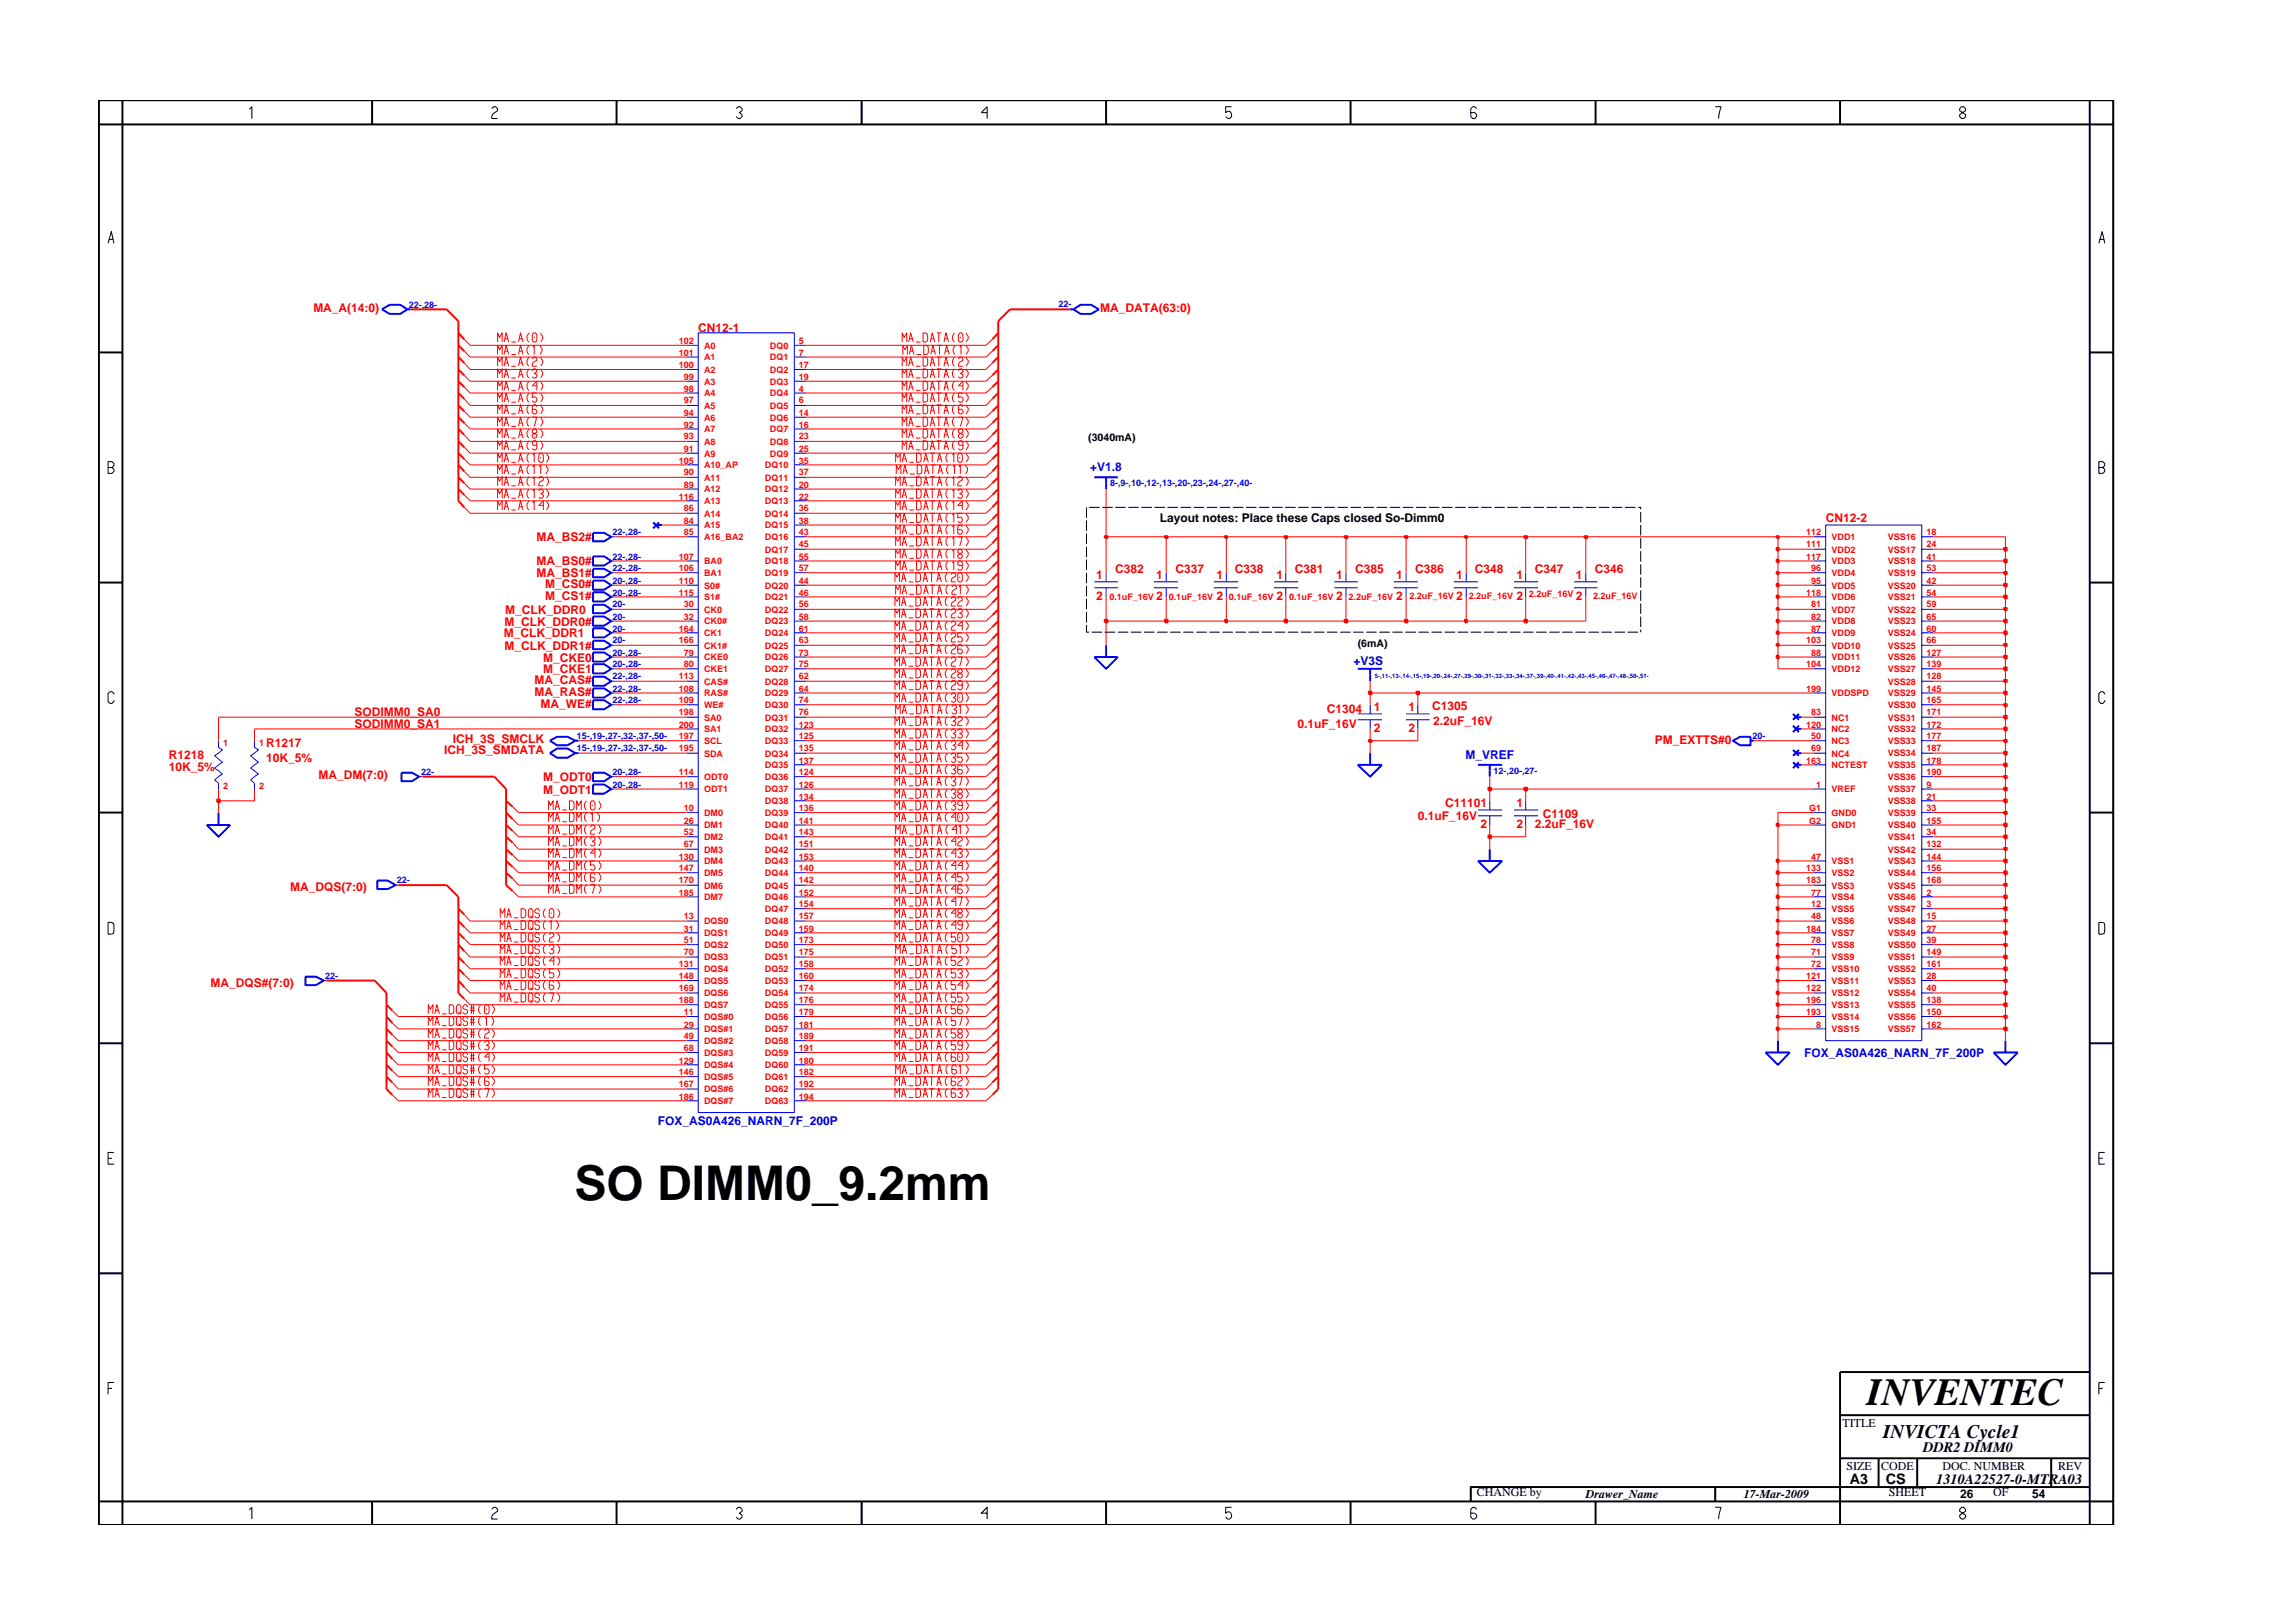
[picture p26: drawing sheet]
<svg xmlns="http://www.w3.org/2000/svg" width="297mm" height="210mm" viewBox="0 0 297 210" stroke-linecap="round" stroke-linejoin="round" font-family="sans-serif">
<defs><g id="words">
<text font-size="6.2" x="74.4" y="155.4">SO DIMM0_9.2mm</text>
<text font-size="5" x="241.8" y="182">INVENTEC</text>
<text font-size="2.5" x="244" y="186.3">INVICTA Cycle1</text>
<g font-size="1.9">
<text x="249.1" y="188.2">DDR2 DIMM0</text>
<text x="239.6" y="192.2">A3</text>
<text x="244.3" y="192.3">CS</text>
<text x="250.8" y="192.2">1310A22527-0-MTRA03</text>
</g>
<g font-size="1.6" fill="#f00">
<text x="40.6" y="40.4">MA_A(14:0)</text>
<text x="142.5" y="40.4">MA_DATA(63:0)</text>
<text x="90.5" y="43">CN12-1</text>
<text x="69.5" y="70.1">MA_BS2#</text>
<text x="236.5" y="67.7">CN12-2</text>
<text x="69.5" y="73.3">MA_BS0#</text>
<text x="69.5" y="74.8">MA_BS1#</text>
<text x="70.6" y="76.2">M_CS0#</text>
<text x="70.6" y="77.7">M_CS1#</text>
<text x="142" y="75">1</text>
<text x="142" y="77.7">2</text>
<text x="144.5" y="74.3">C382</text>
<text x="149.8" y="75">1</text>
<text x="149.8" y="77.7">2</text>
<text x="152.3" y="74.3">C337</text>
<text x="157.6" y="77.7">2</text>
<text x="157.6" y="75">1</text>
<text x="160" y="74.3">C338</text>
<text x="165.4" y="75">1</text>
<text x="165.4" y="77.7">2</text>
<text x="167.8" y="74.3">C381</text>
<text x="173.1" y="75">1</text>
<text x="173.1" y="77.7">2</text>
<text x="175.5" y="74.3">C385</text>
<text x="180.9" y="75">1</text>
<text x="180.9" y="77.7">2</text>
<text x="183.3" y="74.3">C386</text>
<text x="188.6" y="75">1</text>
<text x="188.6" y="77.7">2</text>
<text x="191" y="74.3">C348</text>
<text x="196.4" y="75">1</text>
<text x="196.4" y="77.7">2</text>
<text x="198.8" y="74.3">C347</text>
<text x="204.1" y="75">1</text>
<text x="204.1" y="77.7">2</text>
<text x="206.6" y="74.3">C346</text>
<text x="65.3" y="82.6">M_CLK_DDR1</text>
<text x="65.3" y="81">M_CLK_DDR0#</text>
<text x="65.4" y="79.5">M_CLK_DDR0</text>
<text x="65.3" y="84.2">M_CLK_DDR1#</text>
<text x="69.2" y="88.6">MA_CAS#</text>
<text x="70.3" y="85.7">M_CKE0</text>
<text x="70.3" y="87.2">M_CKE1</text>
<text x="45.9" y="94.3">SODIMM0_SA1</text>
<text x="45.9" y="92.7">SODIMM0_SA0</text>
<text x="69.2" y="90.2">MA_RAS#</text>
<text x="70" y="91.7">MA_WE#</text>
<text x="168.1" y="94.3">0.1uF_16V</text>
<text x="171.9" y="92.4">C1304</text>
<text x="178" y="92.1">1</text>
<text x="178" y="94.8">2</text>
<text x="182.5" y="92.1">1</text>
<text x="182.5" y="94.8">2</text>
<text x="185.5" y="92">C1305</text>
<text x="185.7" y="93.9">2.2uF_16V</text>
<text x="21.9" y="99.9">10K_5%</text>
<text x="21.9" y="98.3">R1218</text>
<text x="34.5" y="98.7">10K_5%</text>
<text x="34.5" y="96.8">R1217</text>
<text x="41.3" y="100.9">MA_DM(7:0)</text>
<text x="57.5" y="97.7">ICH_3S_SMDATA</text>
<text x="58.6" y="96.2">ICH_3S_SMCLK</text>
<text x="70.4" y="101.2">M_ODT0</text>
<text x="214.4" y="96.4">PM_EXTTS#0</text>
<text x="70.4" y="102.8">M_ODT1</text>
<text x="183.7" y="106.3">0.1uF_16V</text>
<text x="187.2" y="104.6">C11101</text>
<text x="191.8" y="107.3">2</text>
<text x="196.4" y="104.5">1</text>
<text x="196.4" y="107.3">2</text>
<text x="198.8" y="107.3">2.2uF_16V</text>
<text x="199.8" y="106">C1109</text>
<text x="37.6" y="115.4">MA_DQS(7:0)</text>
<text x="27.3" y="127.9">MA_DQS#(7:0)</text>
</g>
<g font-size="1.6" fill="#00f">
<text x="141.2" y="61.1">+V1.8</text>
<text x="175.3" y="86.1">+V3S</text>
<text x="189.8" y="98.3">M_VREF</text>
<text x="233.7" y="136.9">FOX_AS0A426_NARN_7F_200P</text>
<text x="85.2" y="145.7">FOX_AS0A426_NARN_7F_200P</text>
</g>
<g font-size="1.6">
<text x="150.3" y="67.7">Layout notes: Place these Caps closed So-Dimm0</text>
<text x="238.7" y="184.8">TITLE</text>
<text x="239.2" y="190.4">SIZE</text>
<text x="243.7" y="190.4">CODE</text>
<text x="251.6" y="190.4">DOC. NUMBER</text>
<text x="266.6" y="190.4">REV</text>
<text x="191.3" y="193.9">CHANGE by</text>
<text x="205.4" y="194.1">Drawer_Name</text>
<text x="225.9" y="194.1">17-Mar-2009</text>
<text x="244.7" y="193.9">SHEET</text>
<text x="253.9" y="194.1">26</text>
<text x="258.2" y="193.9">OF</text>
<text x="263.3" y="194.1">54</text>
</g>
<g font-size="1.4">
<text x="141" y="57.1">(3040mA)</text>
<text x="175.9" y="83.9">(6mA)</text>
</g>
<g font-size="1.2" fill="#00f">
<text x="52.9" y="39.9">22-,28-</text>
<text x="137.1" y="39.8">22-</text>
<text x="143.8" y="63">8-,9-,10-,12-,13-,20-,23-,24-,27-,40-</text>
<text x="79.4" y="69.4">22-,28-</text>
<text x="79.4" y="77.2">20-,28-</text>
<text x="79.4" y="75.6">20-,28-</text>
<text x="79.4" y="74">22-,28-</text>
<text x="79.4" y="72.5">22-,28-</text>
<text x="79.4" y="83.3">20-</text>
<text x="79.4" y="78.7">20-</text>
<text x="79.4" y="80.3">20-</text>
<text x="79.4" y="81.8">20-</text>
<text x="79.4" y="89.6">22-,28-</text>
<text x="79.4" y="84.9">20-,28-</text>
<text x="79.4" y="88">22-,28-</text>
<text x="79.4" y="86.5">20-,28-</text>
<text x="74.7" y="95.8">15-,19-,27-,32-,37-,50-</text>
<text x="79.4" y="91.1">22-,28-</text>
<text x="227" y="95.8">20-</text>
<text x="54.6" y="100.4">22-</text>
<text x="74.7" y="97.3">15-,19-,27-,32-,37-,50-</text>
<text x="79.4" y="100.4">20-,28-</text>
<text x="193.5" y="100.2">12-,20-,27-</text>
<text x="79.4" y="102.1">20-,28-</text>
<text x="51.4" y="114.4">22-</text>
<text x="42.1" y="126.9">22-</text>
</g>
<g font-size="1.2" fill="#f00">
<text x="87.9" y="44.6">102</text>
<text x="87.9" y="46.1">101</text>
<text x="87.9" y="47.6">100</text>
<text x="91.2" y="45.2">A0</text>
<text x="91.2" y="46.7">A1</text>
<text x="99.7" y="45.2">DQ0</text>
<text x="99.7" y="46.7">DQ1</text>
<text x="103.5" y="44.6">5</text>
<text x="103.5" y="46.1">7</text>
<text x="103.5" y="47.6">17</text>
<text x="88.6" y="49.2">99</text>
<text x="88.6" y="50.7">98</text>
<text x="88.6" y="52.3">97</text>
<text x="88.6" y="53.9">94</text>
<text x="91.2" y="48.3">A2</text>
<text x="91.2" y="49.8">A3</text>
<text x="91.2" y="51.4">A4</text>
<text x="91.2" y="53">A5</text>
<text x="99.7" y="51.4">DQ4</text>
<text x="99.7" y="49.8">DQ3</text>
<text x="99.7" y="48.3">DQ2</text>
<text x="99.7" y="53">DQ5</text>
<text x="103.5" y="50.7">4</text>
<text x="103.5" y="49.2">19</text>
<text x="103.5" y="53.9">14</text>
<text x="103.5" y="52.3">6</text>
<text x="88.6" y="55.4">92</text>
<text x="88.6" y="56.9">93</text>
<text x="88.6" y="58.5">91</text>
<text x="91.2" y="54.5">A6</text>
<text x="91.2" y="56">A7</text>
<text x="91.2" y="57.6">A8</text>
<text x="91.2" y="59.1">A9</text>
<text x="99.7" y="56">DQ7</text>
<text x="99.7" y="57.6">DQ8</text>
<text x="99.7" y="59.1">DQ9</text>
<text x="99.7" y="54.5">DQ6</text>
<text x="103.5" y="55.4">16</text>
<text x="103.5" y="56.9">23</text>
<text x="103.5" y="58.5">25</text>
<text x="87.9" y="60.1">105</text>
<text x="87.9" y="64.7">116</text>
<text x="88.6" y="61.6">90</text>
<text x="88.6" y="63.2">89</text>
<text x="91.2" y="60.7">A10_AP</text>
<text x="91.2" y="62.3">A11</text>
<text x="91.2" y="63.8">A12</text>
<text x="91.2" y="65.3">A13</text>
<text x="99.1" y="60.7">DQ10</text>
<text x="99.1" y="62.3">DQ11</text>
<text x="99.1" y="63.8">DQ12</text>
<text x="99.1" y="65.3">DQ13</text>
<text x="103.5" y="60.1">35</text>
<text x="103.5" y="61.6">37</text>
<text x="103.5" y="63.2">20</text>
<text x="103.5" y="64.7">22</text>
<text x="88.6" y="66.2">86</text>
<text x="88.6" y="67.8">84</text>
<text x="88.6" y="69.4">85</text>
<text x="91.2" y="66.9">A14</text>
<text x="91.2" y="68.5">A15</text>
<text x="91.2" y="70">A16_BA2</text>
<text x="99.1" y="66.9">DQ14</text>
<text x="99.1" y="68.5">DQ15</text>
<text x="99.1" y="70">DQ16</text>
<text x="99.1" y="71.6">DQ17</text>
<text x="103.5" y="66.2">36</text>
<text x="103.5" y="67.8">38</text>
<text x="103.5" y="69.4">43</text>
<text x="103.5" y="70.9">45</text>
<text x="234" y="69.4">112</text>
<text x="234" y="70.9">111</text>
<text x="237.3" y="70">VDD1</text>
<text x="237.3" y="71.6">VDD2</text>
<text x="244.6" y="70">VSS16</text>
<text x="244.6" y="71.6">VSS17</text>
<text x="249.5" y="69.4">18</text>
<text x="249.5" y="70.9">24</text>
<text x="87.9" y="72.5">107</text>
<text x="87.9" y="74">106</text>
<text x="87.9" y="75.6">110</text>
<text x="87.9" y="77.2">115</text>
<text x="91.2" y="73.1">BA0</text>
<text x="91.2" y="74.6">BA1</text>
<text x="91.2" y="76.2">S0#</text>
<text x="91.2" y="77.8">S1#</text>
<text x="99.1" y="73.1">DQ18</text>
<text x="99.1" y="74.6">DQ19</text>
<text x="99.1" y="76.2">DQ20</text>
<text x="99.1" y="77.8">DQ21</text>
<text x="103.5" y="72.5">55</text>
<text x="103.5" y="74">57</text>
<text x="103.5" y="75.6">44</text>
<text x="103.5" y="77.2">46</text>
<text x="143.7" y="77.8">0.1uF_16V</text>
<text x="151.4" y="77.8">0.1uF_16V</text>
<text x="159.2" y="77.8">0.1uF_16V</text>
<text x="167" y="77.8">0.1uF_16V</text>
<text x="174.7" y="77.7">2.2uF_16V</text>
<text x="182.6" y="77.6">2.2uF_16V</text>
<text x="190.3" y="77.6">2.2uF_16V</text>
<text x="198.1" y="77.3">2.2uF_16V</text>
<text x="206.4" y="77.6">2.2uF_16V</text>
<text x="234" y="72.5">117</text>
<text x="234" y="77.2">118</text>
<text x="234.6" y="74">96</text>
<text x="234.6" y="75.6">95</text>
<text x="237.3" y="73.1">VDD3</text>
<text x="237.3" y="74.6">VDD4</text>
<text x="237.3" y="76.2">VDD5</text>
<text x="237.3" y="77.8">VDD6</text>
<text x="244.6" y="76.2">VSS20</text>
<text x="244.6" y="77.8">VSS21</text>
<text x="244.6" y="73.1">VSS18</text>
<text x="244.6" y="74.6">VSS19</text>
<text x="249.5" y="75.6">42</text>
<text x="249.5" y="77.2">54</text>
<text x="249.5" y="72.5">41</text>
<text x="249.5" y="74">53</text>
<text x="87.9" y="81.8">164</text>
<text x="87.9" y="83.3">166</text>
<text x="88.6" y="78.7">30</text>
<text x="88.6" y="80.3">32</text>
<text x="91.2" y="79.4">CK0</text>
<text x="91.2" y="80.9">CK0#</text>
<text x="91.2" y="82.4">CK1</text>
<text x="99.1" y="79.4">DQ22</text>
<text x="99.1" y="80.9">DQ23</text>
<text x="99.1" y="82.4">DQ24</text>
<text x="103.5" y="83.3">63</text>
<text x="103.5" y="78.7">56</text>
<text x="103.5" y="80.3">58</text>
<text x="103.5" y="81.8">61</text>
<text x="234" y="83.3">103</text>
<text x="234.6" y="81.8">87</text>
<text x="234.6" y="78.7">81</text>
<text x="234.6" y="80.3">82</text>
<text x="237.3" y="80.9">VDD8</text>
<text x="237.3" y="82.4">VDD9</text>
<text x="237.3" y="79.4">VDD7</text>
<text x="244.6" y="79.4">VSS22</text>
<text x="244.6" y="80.9">VSS23</text>
<text x="244.6" y="82.4">VSS24</text>
<text x="249.5" y="78.7">59</text>
<text x="249.5" y="80.3">65</text>
<text x="249.5" y="81.8">60</text>
<text x="249.5" y="83.3">66</text>
<text x="87.9" y="88">113</text>
<text x="87.9" y="89.6">108</text>
<text x="88.6" y="84.9">79</text>
<text x="88.6" y="86.5">80</text>
<text x="91.2" y="84">CK1#</text>
<text x="91.2" y="85.6">CKE0</text>
<text x="91.2" y="87.1">CKE1</text>
<text x="91.2" y="88.7">CAS#</text>
<text x="99.1" y="84">DQ25</text>
<text x="99.1" y="85.6">DQ26</text>
<text x="99.1" y="87.1">DQ27</text>
<text x="99.1" y="88.7">DQ28</text>
<text x="103.5" y="84.9">73</text>
<text x="103.5" y="86.5">75</text>
<text x="103.5" y="88">62</text>
<text x="103.5" y="89.6">64</text>
<text x="234" y="89.6">199</text>
<text x="234" y="86.5">104</text>
<text x="234.6" y="84.9">88</text>
<text x="237.3" y="84">VDD10</text>
<text x="237.3" y="85.6">VDD11</text>
<text x="237.3" y="87.1">VDD12</text>
<text x="244.6" y="84">VSS25</text>
<text x="244.6" y="85.6">VSS26</text>
<text x="244.6" y="87.1">VSS27</text>
<text x="244.6" y="88.7">VSS28</text>
<text x="249.5" y="84.9">127</text>
<text x="249.5" y="86.5">139</text>
<text x="249.5" y="88">128</text>
<text x="249.5" y="89.6">145</text>
<text x="87.9" y="92.7">198</text>
<text x="87.9" y="94.3">200</text>
<text x="87.9" y="95.8">197</text>
<text x="87.9" y="91.1">109</text>
<text x="91.2" y="90.2">RAS#</text>
<text x="91.2" y="93.3">SA0</text>
<text x="91.2" y="94.9">SA1</text>
<text x="91.2" y="91.7">WE#</text>
<text x="99.1" y="90.2">DQ29</text>
<text x="99.1" y="91.7">DQ30</text>
<text x="99.1" y="93.3">DQ31</text>
<text x="99.1" y="94.9">DQ32</text>
<text x="103.5" y="91.1">74</text>
<text x="103.5" y="92.7">76</text>
<text x="103.5" y="94.3">123</text>
<text x="103.5" y="95.8">125</text>
<text x="234" y="94.3">120</text>
<text x="234.6" y="92.7">83</text>
<text x="234.6" y="95.8">50</text>
<text x="237.3" y="90.2">VDDSPD</text>
<text x="237.3" y="93.3">NC1</text>
<text x="237.3" y="94.9">NC2</text>
<text x="244.6" y="90.2">VSS29</text>
<text x="244.6" y="91.7">VSS30</text>
<text x="244.6" y="93.3">VSS31</text>
<text x="244.6" y="94.9">VSS32</text>
<text x="249.5" y="91.1">165</text>
<text x="249.5" y="92.7">171</text>
<text x="249.5" y="94.3">172</text>
<text x="249.5" y="95.8">177</text>
<text x="28.9" y="96.7">1</text>
<text x="33.6" y="96.7">1</text>
<text x="87.9" y="97.3">195</text>
<text x="87.9" y="100.4">114</text>
<text x="91.2" y="96.4">SCL</text>
<text x="91.2" y="98">SDA</text>
<text x="91.2" y="101.1">ODT0</text>
<text x="99.1" y="98">DQ34</text>
<text x="99.1" y="99.5">DQ35</text>
<text x="99.1" y="101.1">DQ36</text>
<text x="99.1" y="96.4">DQ33</text>
<text x="103.5" y="98.9">137</text>
<text x="103.5" y="100.4">124</text>
<text x="103.5" y="97.3">135</text>
<text x="234" y="98.9">163</text>
<text x="234.6" y="97.3">69</text>
<text x="237.3" y="96.4">NC3</text>
<text x="237.3" y="98">NC4</text>
<text x="237.3" y="99.5">NCTEST</text>
<text x="244.6" y="99.5">VSS35</text>
<text x="244.6" y="101.1">VSS36</text>
<text x="244.6" y="96.4">VSS33</text>
<text x="244.6" y="98">VSS34</text>
<text x="249.5" y="100.4">190</text>
<text x="249.5" y="97.3">187</text>
<text x="249.5" y="98.9">178</text>
<text x="28.9" y="102.2">2</text>
<text x="33.6" y="102.2">2</text>
<text x="87.9" y="102.1">119</text>
<text x="88.6" y="105.1">10</text>
<text x="88.6" y="106.7">26</text>
<text x="91.2" y="105.7">DM0</text>
<text x="91.2" y="107.3">DM1</text>
<text x="91.2" y="102.7">ODT1</text>
<text x="99.1" y="102.7">DQ37</text>
<text x="99.1" y="104.2">DQ38</text>
<text x="99.1" y="105.7">DQ39</text>
<text x="99.1" y="107.3">DQ40</text>
<text x="103.5" y="102.1">126</text>
<text x="103.5" y="103.6">134</text>
<text x="103.5" y="105.1">136</text>
<text x="103.5" y="106.7">141</text>
<text x="234.4" y="105.1">G1</text>
<text x="234.4" y="106.7">G2</text>
<text x="235.3" y="102.1">1</text>
<text x="237.3" y="102.7">VREF</text>
<text x="237.3" y="105.7">GND0</text>
<text x="237.3" y="107.3">GND1</text>
<text x="244.6" y="102.7">VSS37</text>
<text x="244.6" y="104.2">VSS38</text>
<text x="244.6" y="105.7">VSS39</text>
<text x="244.6" y="107.3">VSS40</text>
<text x="249.5" y="102.1">9</text>
<text x="249.5" y="103.6">21</text>
<text x="249.5" y="105.1">33</text>
<text x="249.5" y="106.7">155</text>
<text x="87.9" y="112.9">147</text>
<text x="87.9" y="111.4">130</text>
<text x="88.6" y="108.2">52</text>
<text x="88.6" y="109.8">67</text>
<text x="91.2" y="112">DM4</text>
<text x="91.2" y="113.5">DM5</text>
<text x="91.2" y="108.8">DM2</text>
<text x="91.2" y="110.4">DM3</text>
<text x="99.1" y="108.8">DQ41</text>
<text x="99.1" y="110.4">DQ42</text>
<text x="99.1" y="112">DQ43</text>
<text x="99.1" y="113.5">DQ44</text>
<text x="103.5" y="108.2">143</text>
<text x="103.5" y="109.8">151</text>
<text x="103.5" y="111.4">153</text>
<text x="103.5" y="112.9">140</text>
<text x="234" y="112.9">133</text>
<text x="234.6" y="111.4">47</text>
<text x="237.3" y="112">VSS1</text>
<text x="237.3" y="113.5">VSS2</text>
<text x="244.6" y="108.8">VSS41</text>
<text x="244.6" y="110.4">VSS42</text>
<text x="244.6" y="112">VSS43</text>
<text x="244.6" y="113.5">VSS44</text>
<text x="249.5" y="108.2">34</text>
<text x="249.5" y="109.8">132</text>
<text x="249.5" y="111.4">144</text>
<text x="249.5" y="112.9">156</text>
<text x="87.9" y="114.4">170</text>
<text x="87.9" y="116">185</text>
<text x="88.6" y="119.1">13</text>
<text x="91.2" y="115.1">DM6</text>
<text x="91.2" y="116.6">DM7</text>
<text x="91.2" y="119.8">DQS0</text>
<text x="99.1" y="115.1">DQ45</text>
<text x="99.1" y="116.6">DQ46</text>
<text x="99.1" y="118.2">DQ47</text>
<text x="99.1" y="119.8">DQ48</text>
<text x="103.5" y="114.4">142</text>
<text x="103.5" y="116">152</text>
<text x="103.5" y="117.5">154</text>
<text x="103.5" y="119.1">157</text>
<text x="234" y="114.4">183</text>
<text x="234.6" y="119.1">48</text>
<text x="234.6" y="117.5">12</text>
<text x="234.6" y="116">77</text>
<text x="237.3" y="119.8">VSS6</text>
<text x="237.3" y="118.2">VSS5</text>
<text x="237.3" y="116.6">VSS4</text>
<text x="237.3" y="115.1">VSS3</text>
<text x="244.6" y="115.1">VSS45</text>
<text x="244.6" y="116.6">VSS46</text>
<text x="244.6" y="118.2">VSS47</text>
<text x="244.6" y="119.8">VSS48</text>
<text x="249.5" y="114.4">168</text>
<text x="249.5" y="116">2</text>
<text x="249.5" y="117.5">3</text>
<text x="249.5" y="119.1">15</text>
<text x="87.9" y="125.3">131</text>
<text x="88.6" y="120.7">31</text>
<text x="88.6" y="122.2">51</text>
<text x="88.6" y="123.7">70</text>
<text x="91.2" y="121.3">DQS1</text>
<text x="91.2" y="122.8">DQS2</text>
<text x="91.2" y="124.4">DQS3</text>
<text x="91.2" y="125.9">DQS4</text>
<text x="99.1" y="121.3">DQ49</text>
<text x="99.1" y="122.8">DQ50</text>
<text x="99.1" y="124.4">DQ51</text>
<text x="99.1" y="125.9">DQ52</text>
<text x="103.5" y="120.7">159</text>
<text x="103.5" y="122.2">173</text>
<text x="103.5" y="123.7">175</text>
<text x="103.5" y="125.3">158</text>
<text x="234" y="120.7">184</text>
<text x="234.6" y="125.3">72</text>
<text x="234.6" y="122.2">78</text>
<text x="234.6" y="123.7">71</text>
<text x="237.3" y="125.9">VSS10</text>
<text x="237.3" y="121.3">VSS7</text>
<text x="237.3" y="122.8">VSS8</text>
<text x="237.3" y="124.4">VSS9</text>
<text x="244.6" y="121.3">VSS49</text>
<text x="244.6" y="122.8">VSS50</text>
<text x="244.6" y="124.4">VSS51</text>
<text x="244.6" y="125.9">VSS52</text>
<text x="249.5" y="120.7">27</text>
<text x="249.5" y="122.2">39</text>
<text x="249.5" y="123.7">149</text>
<text x="249.5" y="125.3">161</text>
<text x="87.9" y="126.9">148</text>
<text x="87.9" y="128.4">169</text>
<text x="87.9" y="130">188</text>
<text x="88.6" y="131.5">11</text>
<text x="91.2" y="127.5">DQS5</text>
<text x="91.2" y="129.1">DQS6</text>
<text x="91.2" y="130.6">DQS7</text>
<text x="99.1" y="129.1">DQ54</text>
<text x="99.1" y="130.6">DQ55</text>
<text x="99.1" y="127.5">DQ53</text>
<text x="103.5" y="126.9">160</text>
<text x="103.5" y="128.4">174</text>
<text x="103.5" y="130">176</text>
<text x="103.5" y="131.5">179</text>
<text x="234" y="126.9">121</text>
<text x="234" y="128.4">122</text>
<text x="234" y="130">196</text>
<text x="234" y="131.5">193</text>
<text x="237.3" y="127.5">VSS11</text>
<text x="237.3" y="129.1">VSS12</text>
<text x="237.3" y="130.6">VSS13</text>
<text x="244.6" y="129.1">VSS54</text>
<text x="244.6" y="130.6">VSS55</text>
<text x="244.6" y="127.5">VSS53</text>
<text x="249.5" y="130">138</text>
<text x="249.5" y="131.5">150</text>
<text x="249.5" y="126.9">28</text>
<text x="249.5" y="128.4">40</text>
<text x="87.9" y="137.8">129</text>
<text x="88.6" y="133.1">29</text>
<text x="88.6" y="134.6">49</text>
<text x="88.6" y="136.2">68</text>
<text x="91.2" y="132.1">DQS#0</text>
<text x="91.2" y="133.7">DQS#1</text>
<text x="91.2" y="135.3">DQS#2</text>
<text x="91.2" y="136.8">DQS#3</text>
<text x="99.1" y="132.1">DQ56</text>
<text x="99.1" y="133.7">DQ57</text>
<text x="99.1" y="135.3">DQ58</text>
<text x="99.1" y="136.8">DQ59</text>
<text x="103.5" y="133.1">181</text>
<text x="103.5" y="134.6">189</text>
<text x="103.5" y="136.2">191</text>
<text x="103.5" y="137.8">180</text>
<text x="235.3" y="133.1">8</text>
<text x="237.3" y="132.1">VSS14</text>
<text x="237.3" y="133.7">VSS15</text>
<text x="244.6" y="132.1">VSS56</text>
<text x="244.6" y="133.7">VSS57</text>
<text x="249.5" y="133.1">162</text>
<text x="87.9" y="139.3">146</text>
<text x="87.9" y="140.8">167</text>
<text x="87.9" y="142.4">186</text>
<text x="91.2" y="143">DQS#7</text>
<text x="91.2" y="138.4">DQS#4</text>
<text x="91.2" y="139.9">DQS#5</text>
<text x="91.2" y="141.5">DQS#6</text>
<text x="99.1" y="138.4">DQ60</text>
<text x="99.1" y="139.9">DQ61</text>
<text x="99.1" y="141.5">DQ62</text>
<text x="99.1" y="143">DQ63</text>
<text x="103.5" y="142.4">194</text>
<text x="103.5" y="139.3">182</text>
<text x="103.5" y="140.8">192</text>
</g>
<text font-size=".8" fill="#00f" x="178.1" y="87.8">5-,11-,13-,14-,15-,19-,20-,24-,27-,29-,30-,31-,32-,33-,34-,37-,39-,40-,41-,42-,43-,45-,46-,47-,48-,50-,51-</text>
</g></defs>
<g fill="none" stroke="#f00" stroke-width=".13">
<path d="M60.1 50.2l.8 .7M60.1 48.6l.8 .8M60.1 56.3l.8 .9M60.1 53.3l.8 .7M60.1 54.8l.8 .8M60.1 47l.8 .9M60.1 44l.8 .7M60.1 45.5l.8 .8M60.1 59.5l.8 .7M60.1 57.9l.8 .8M60.1 51.7l.8 .8M128.6 47l-.9 .9"/>
<path d="M128.6 45.5l-.9 .8M128.6 50.2l-.9 .7M128.6 57.9l-.9 .8M128.6 51.7l-.9 .8M128.6 44l-.9 .7M128.6 54.8l-.9 .8M128.6 59.5l-.9 .7M128.6 48.6l-.9 .8M128.6 53.3l-.9 .7M128.6 56.3l-.9 .9M60.1 62.6l.8 .8M60.1 65.7l.8 .8"/>
<path d="M60.1 61.1l.8 .7M60.1 64.1l.8 .8M128.6 76.6l-.9 .7M128.6 70.4l-.9 .7M128.6 68.8l-.9 .7M128.6 62.6l-.9 .8M128.6 73.4l-.9 .8M128.6 67.3l-.9 .7M128.6 71.9l-.9 .8M128.6 79.7l-.9 .8M128.6 65.7l-.9 .8M128.6 64.1l-.9 .8"/>
<path d="M128.6 78.1l-.9 .8M128.6 75l-.9 .8M128.6 61.1l-.9 .7M128.6 84.4l-.9 .7M128.6 98.3l-.9 .8M128.6 93.7l-.9 .7M128.6 96.8l-.9 .8M128.6 82.7l-.9 .9M128.6 87.4l-.9 .9M128.6 85.9l-.9 .7M128.6 90.5l-.9 .8M128.6 89l-.9 .8"/>
<path d="M128.6 81.2l-.9 .8M128.6 92.1l-.9 .8M128.6 99.9l-.9 .7M128.6 95.2l-.9 .8M60.1 118.5l.8 .8M66.4 110.8l.8 .7M66.4 113.8l.8 .9M66.4 115.4l.8 .8M66.4 106.1l.8 .8M66.4 107.6l.8 .8M66.4 112.3l.8 .8M66.4 109.2l.8 .8"/>
<path d="M66.4 104.5l.8 .8M128.6 110.8l-.9 .7M128.6 115.4l-.9 .8M128.6 113.8l-.9 .9M128.6 104.5l-.9 .8M128.6 101.5l-.9 .7M128.6 109.2l-.9 .8M128.6 107.6l-.9 .8M128.6 103l-.9 .7M128.6 117l-.9 .7M128.6 106.1l-.9 .8M128.6 118.5l-.9 .8"/>
<path d="M128.6 112.3l-.9 .8M50.8 132.5l.8 .8h37.3M50.8 138.7l.8 .8h37.3M50.8 134.1l.8 .7h37.3M50.8 130.9l.8 .8M50.8 135.6l.8 .7h37.3M50.8 137.2l.8 .8h37.3M60.1 123.2l.8 .8M60.1 127.9l.8 .7M60.1 121.6l.8 .8M60.1 124.7l.8 .8M60.1 120.1l.8 .7"/>
<path d="M60.1 126.3l.8 .7M60.1 129.4l.8 .8M128.6 124.7l-.9 .8M128.6 123.2l-.9 .8M128.6 130.9l-.9 .8M128.6 121.6l-.9 .8M128.6 129.4l-.9 .8M128.6 132.5l-.9 .8h-23.3M128.6 126.3l-.9 .7M128.6 120.1l-.9 .7M128.6 138.7l-.9 .8h-23.3M128.6 137.2l-.9 .8h-23.3"/>
<path d="M128.6 135.6l-.9 .7h-23.3M128.6 127.9l-.9 .7M128.6 134.1l-.9 .7h-23.3M230.3 133.3v1.5M259.8 133.3v1.5M50.8 140.2l.8 .9h37.3M50.8 141.8l.8 .8h37.3M128.6 141.8l-.9 .8h-23.3M128.6 140.2l-.9 .9h-23.3"/>
</g>
<g fill="none" stroke="#f00" stroke-width=".25">
<path d="M59.4 47.9l.7 .7M59.4 55.6l.7 .7M59.4 52.5l.7 .8M59.4 54l.7 .8M59.4 46.3l.7 .7M59.4 43.1l.7 .9M59.4 49.4l.7 .8M59.4 44.7l.7 .8M59.4 58.7l.7 .8M59.4 57.2l.7 .7M59.4 50.9l.7 .8M129.3 46.3l-.7 .7"/>
<path d="M129.3 44.7l-.7 .8M129.3 54l-.7 .8M129.3 49.4l-.7 .8M129.3 58.7l-.7 .8M129.3 57.2l-.7 .7M129.3 47.9l-.7 .7M129.3 50.9l-.7 .8M129.3 52.5l-.7 .8M129.3 55.6l-.7 .7M129.3 43.1l-.7 .9M59.4 61.8l.7 .8M59.4 64.9l.7 .8"/>
<path d="M59.4 60.2l.7 .9M59.4 63.4l.7 .7M129.3 68l-.7 .8M129.3 75.8l-.7 .8M129.3 61.8l-.7 .8M129.3 72.7l-.7 .7M129.3 66.5l-.7 .8M129.3 71.1l-.7 .8M129.3 78.9l-.7 .8M129.3 64.9l-.7 .8M129.3 69.5l-.7 .9M129.3 63.4l-.7 .7"/>
<path d="M129.3 77.3l-.7 .8M129.3 74.2l-.7 .8M129.3 60.2l-.7 .9M129.3 89.8l-.7 .7M129.3 83.6l-.7 .8M129.3 97.6l-.7 .7M129.3 92.9l-.7 .8M129.3 88.3l-.7 .7M129.3 96l-.7 .8M129.3 80.5l-.7 .7M129.3 82l-.7 .7M129.3 91.3l-.7 .8"/>
<path d="M129.3 86.6l-.7 .8M129.3 85.1l-.7 .8M129.3 99.1l-.7 .8M129.3 94.4l-.7 .8M59.4 119.3l.7 .8M59.4 117.7l.7 .8M65.6 111.5l.8 .8M65.6 110l.8 .8M65.6 108.4l.8 .8M65.6 113.1l.8 .7M65.6 114.7l.8 .7M65.6 105.3l.8 .8"/>
<path d="M65.6 106.9l.8 .7M65.6 103.7l.8 .8M129.3 108.4l-.7 .8M129.3 106.9l-.7 .7M129.3 102.2l-.7 .8M129.3 110l-.7 .8M129.3 116.2l-.7 .8M129.3 114.7l-.7 .7M129.3 113.1l-.7 .7M129.3 105.3l-.7 .8M129.3 103.7l-.7 .8M129.3 119.3l-.7 .8"/>
<path d="M129.3 117.7l-.7 .8M129.3 100.6l-.7 .9M129.3 111.5l-.7 .8M50.1 130.2l.7 .7M50.1 138l.7 .7M50.1 134.8l.7 .8M50.1 136.3l.7 .9M50.1 133.3l.7 .8M50.1 139.5l.7 .7M50.8 132.5l-.7-.8v9.4l.7 .7M59.4 122.4l.7 .8M59.4 127l.7 .9"/>
<path d="M59.4 120.8l.7 .8M59.4 125.5l.7 .8M59.4 124l.7 .7M59.4 128.6l.7 .8M128.6 132.5l.7-.8v9.4l-.7 .7M129.3 124l-.7 .7M129.3 122.4l-.7 .8M129.3 130.2l-.7 .7M129.3 120.8l-.7 .8M129.3 128.6l-.7 .8M129.3 127l-.7 .9M129.3 125.5l-.7 .8"/>
<path d="M129.3 139.5l-.7 .7M129.3 138l-.7 .7M129.3 136.3l-.7 .9M129.3 134.8l-.7 .8M129.3 133.3l-.7 .8"/>
</g>
<g fill="none" stroke="#00f" stroke-width=".13">
<path d="M88.9 46.3h1.6M88.9 49.4h1.6M88.9 52.5h1.6M88.9 55.6h1.6M88.9 58.7h1.6M88.9 44.7h1.6M88.9 47.9h1.6M88.9 50.9h1.6M88.9 54h1.6M88.9 57.2h1.6M90.5 43.1h12.4v101h-12.4zM102.9 44.7h1.5"/>
<path d="M102.9 47.9h1.5M102.9 50.9h1.5M102.9 54h1.5M102.9 57.2h1.5M102.9 46.3h1.5M102.9 49.4h1.5M102.9 52.5h1.5M102.9 55.6h1.5M102.9 58.7h1.5M79.2 74.2h.4M79.2 69.5h.4M79.2 75.8h.4"/>
<path d="M79.2 77.3h.4M79.2 72.7h.4M79.2 78.9h.4M88.9 75.8h1.6M88.9 72.7h1.6M88.9 61.8h1.6M88.9 64.9h1.6M88.9 68h1.6M88.9 78.9h1.6M88.9 74.2h1.6M88.9 69.5h1.6M88.9 77.3h1.6"/>
<path d="M88.9 60.2h1.6M88.9 63.4h1.6M88.9 66.5h1.6M102.9 69.5h1.5M102.9 75.8h1.5M102.9 72.7h1.5M102.9 60.2h1.5M102.9 63.4h1.5M102.9 66.5h1.5M102.9 78.9h1.5M102.9 74.2h1.5M102.9 77.3h1.5"/>
<path d="M102.9 61.8h1.5M102.9 64.9h1.5M102.9 68h1.5M102.9 71.1h1.5M141.8 75.4h3M141.8 76.1h3M143.3 74.2v1.2M143.3 76.1v1.2M149.5 76.1h3.1M149.5 75.4h3.1M151.1 74.2v1.2M151.1 76.1v1.2"/>
<path d="M157.3 76.1h3.1M157.3 75.4h3.1M158.9 74.2v1.2M158.9 76.1v1.2M165 75.4h3.2M165 76.1h3.2M166.6 74.2v1.2M166.6 76.1v1.2M172.8 75.4h3.1M172.8 76.1h3.1M174.4 74.2v1.2M174.4 76.1v1.2"/>
<path d="M180.5 76.1h3.2M180.5 75.4h3.2M182.1 74.2v1.2M182.1 76.1v1.2M188.3 76.1h3.2M188.3 75.4h3.2M189.9 74.2v1.2M189.9 76.1v1.2M196.1 75.4h3.1M196.1 76.1h3.1M197.6 74.2v1.2M197.6 76.1v1.2"/>
<path d="M203.9 75.4h3.1M203.9 76.1h3.1M205.4 74.2v1.2M205.4 76.1v1.2M235 74.2h1.5M235 69.5h1.5M235 75.8h1.5M235 77.3h1.5M235 72.7h1.5M235 78.9h1.5M235 71.1h1.5M236.5 68h12.4v66.8h-12.4z"/>
<path d="M248.9 74.2h1.6M248.9 69.5h1.6M248.9 75.8h1.6M248.9 77.3h1.6M248.9 72.7h1.6M248.9 78.9h1.6M248.9 71.1h1.6M28.3 96v.8l.5 .3-1 .8 1 .8-1 .8 1 .8-1 .7 .5 .5v.7M33 96v.8l.5 .3-1 .8 1 .8-1 .8 1 .8-1 .7 .5 .5v.7M79.2 80.5h.4M79.2 89.8h.4M79.2 83.6h.4"/>
<path d="M79.2 82h.4M79.2 88.3h.4M79.2 85.1h.4M79.2 86.6h.4M79.2 91.3h.4M88.9 82h1.6M88.9 88.3h1.6M88.9 85.1h1.6M88.9 91.3h1.6M88.9 94.4h1.6M88.9 97.6h1.6M88.9 80.5h1.6"/>
<path d="M88.9 89.8h1.6M88.9 83.6h1.6M88.9 86.6h1.6M88.9 92.9h1.6M88.9 96h1.6M102.9 82h1.5M102.9 88.3h1.5M102.9 85.1h1.5M102.9 91.3h1.5M102.9 94.4h1.5M102.9 97.6h1.5M102.9 80.5h1.5"/>
<path d="M102.9 89.8h1.5M102.9 83.6h1.5M102.9 86.6h1.5M102.9 92.9h1.5M102.9 96h1.5M102.9 99.1h1.5M175.9 93.2h3.1M175.9 92.5h3.1M177.5 91.3v1.2M177.5 93.2v1.2M182.1 92.5h3.1M182.1 93.2h3.1"/>
<path d="M183.7 91.3v1.2M183.7 93.2v1.2M235 80.5h1.5M235 89.8h1.5M235 83.6h1.5M235 82h1.5M235 85.1h1.5M235 86.6h1.5M235 92.9h1.5M235 94.4h1.5M235 96h1.5M235 97.6h1.5"/>
<path d="M235 99.1h1.5M248.9 80.5h1.6M248.9 89.8h1.6M248.9 83.6h1.6M248.9 82h1.6M248.9 88.3h1.6M248.9 85.1h1.6M248.9 86.6h1.6M248.9 91.3h1.6M248.9 92.9h1.6M248.9 94.4h1.6M248.9 96h1.6"/>
<path d="M248.9 97.6h1.6M248.9 99.1h1.6M51.3 114.7h.3M54.3 100.6h.4M79.2 100.6h.4M79.2 102.2h.4M88.9 102.2h1.6M88.9 106.9h1.6M88.9 110h1.6M88.9 113.1h1.6M88.9 116.2h1.6M88.9 114.7h1.6"/>
<path d="M88.9 100.6h1.6M88.9 105.3h1.6M88.9 108.4h1.6M88.9 111.5h1.6M88.9 119.3h1.6M102.9 100.6h1.5M102.9 106.9h1.5M102.9 110h1.5M102.9 113.1h1.5M102.9 116.2h1.5M102.9 119.3h1.5M102.9 103.7h1.5"/>
<path d="M102.9 114.7h1.5M102.9 102.2h1.5M102.9 105.3h1.5M102.9 108.4h1.5M102.9 111.5h1.5M102.9 117.7h1.5M191.5 104.9h3.1M191.5 105.7h3.1M193 103.7v1.2M193 105.7v1.2M196.1 104.9h3.1M196.1 105.7h3.1"/>
<path d="M197.6 103.7v1.2M197.6 105.7v1.2M235 114.7h1.5M235 102.2h1.5M235 105.3h1.5M235 106.9h1.5M235 111.5h1.5M235 113.1h1.5M235 116.2h1.5M235 119.3h1.5M235 117.7h1.5M248.9 114.7h1.6"/>
<path d="M248.9 100.6h1.6M248.9 102.2h1.6M248.9 105.3h1.6M248.9 106.9h1.6M248.9 108.4h1.6M248.9 110h1.6M248.9 111.5h1.6M248.9 113.1h1.6M248.9 116.2h1.6M248.9 119.3h1.6M248.9 103.7h1.6M248.9 117.7h1.6"/>
<path d="M41.9 127h.4M88.9 120.8h1.6M88.9 124h1.6M88.9 127h1.6M88.9 130.2h1.6M88.9 133.3h1.6M88.9 136.3h1.6M88.9 139.5h1.6M88.9 122.4h1.6M88.9 125.5h1.6M88.9 128.6h1.6M88.9 131.7h1.6"/>
<path d="M88.9 134.8h1.6M88.9 138h1.6M102.9 122.4h1.5M102.9 125.5h1.5M102.9 128.6h1.5M102.9 131.7h1.5M102.9 134.8h1.5M102.9 138h1.5M102.9 120.8h1.5M102.9 124h1.5M102.9 127h1.5M102.9 130.2h1.5"/>
<path d="M102.9 133.3h1.5M102.9 136.3h1.5M102.9 139.5h1.5M235 120.8h1.5M235 122.4h1.5M235 124h1.5M235 125.5h1.5M235 127h1.5M235 128.6h1.5M235 130.2h1.5M235 131.7h1.5M235 133.3h1.5"/>
<path d="M248.9 120.8h1.6M248.9 122.4h1.6M248.9 124h1.6M248.9 125.5h1.6M248.9 127h1.6M248.9 128.6h1.6M248.9 130.2h1.6M248.9 131.7h1.6M248.9 133.3h1.6M88.9 142.6h1.6M88.9 141.1h1.6M102.9 141.1h1.5"/>
<path d="M102.9 142.6h1.5"/>
</g>
<g fill="none" stroke="#00f" stroke-width=".25">
<path d="M49.5 40.1l1-.6h1.3l1 .6-1 .6h-1.3zM52.8 40.1h.4M138.6 40.1h.5M139.1 40.1l.9-.6h1.3l1.1 .6-1.1 .6h-1.3zM76.8 73.7h1.5l.9 .5-.9 .6h-1.5zM76.8 79.9h1.5l.9 .6-.9 .6h-1.5zM76.8 69h1.5l.9 .5-.9 .6h-1.5zM76.8 75.2h1.5l.9 .6-.9 .6h-1.5zM76.8 76.7h1.5l.9 .6-.9 .6h-1.5zM76.8 72.1h1.5l.9 .6-.9 .6h-1.5zM76.8 78.3h1.5l.9 .6-.9 .5h-1.5zM84.6 67.7l.8 .7"/>
<path d="M85 68h.8M85.4 67.7l-.8 .7M141.8 61.8h3M143.3 61.8v1.6M71.2 97.6l1-.6h1.3l1 .6-1 .6h-1.3zM71.2 96l1-.6h1.3l1 .6-1 .5h-1.3zM74.5 97.6h.5M74.5 96h.5M76.8 89.2h1.5l.9 .6-.9 .6h-1.5zM76.8 83h1.5l.9 .6-.9 .5h-1.5zM76.8 81.4h1.5l.9 .6-.9 .6h-1.5zM76.8 87.7h1.5l.9 .6-.9 .5h-1.5z"/>
<path d="M76.8 84.5h1.5l.9 .6-.9 .6h-1.5zM76.8 90.7h1.5l.9 .6-.9 .6h-1.5zM76.8 86h1.5l.9 .6-.9 .6h-1.5zM141.8 85.1h3l-1.5 1.5zM143.3 83.6v1.5M175.9 99.1h3.1l-1.5 1.5zM175.9 86.6h3.1M177.5 86.6v1.7M177.5 97.6v1.5M191.5 99.1h3.1M193 99.1v1.5M224.5 96l.9-.6h1.4v1.1h-1.4z"/>
<path d="M226.8 96h.4M232.3 92.5l.7 .7M232.3 94l.7 .9M232.3 97.1l.7 .8M232.3 98.7l.7 .8M232.6 94.4h.8M232.6 92.9h.8M232.6 97.6h.8M232.6 99.1h.8M233 94l-.7 .9M233 92.5l-.7 .7M233 97.1l-.7 .8"/>
<path d="M233 98.7l-.7 .8M26.8 106.9h3l-1.5 1.5zM28.3 105.3v1.6M48.9 114.1h1.3l1.1 .6-1.1 .5h-1.3zM52 100.1h1.4l.9 .5-.9 .6h-1.4zM76.8 100.1h1.5l.9 .5-.9 .6h-1.5zM76.8 101.6h1.5l.9 .6-.9 .6h-1.5zM191.5 111.5h3.1l-1.6 1.6zM193 110v1.5M39.6 126.5h1.3l1 .5-1 .6h-1.3zM228.7 136.3h3.1l-1.5 1.7zM230.3 134.8v1.5"/>
<path d="M258.3 136.3h3.1l-1.6 1.7zM259.8 134.8v1.5"/>
</g>
<path d="M230.2 133.1h.2v.4h-.2z" fill="#8e2323"/>
<path d="M230.2 133.1h.2v.4h-.2z" fill="none" stroke="#f00" stroke-width=".25"/>
<path d="M230.3 131.7v1.6h4.7M250.5 133.3h9.3" fill="none" stroke="#f00" stroke-width=".13"/>
<path d="M259.6 133.1h.4v.4h-.4z" fill="#8e2323"/>
<path d="M50.1 130.2v1.5M129.3 130.2v1.5M259.6 133.1h.4v.4h-.4z" fill="none" stroke="#f00" stroke-width=".25"/>
<path d="M51.6 131.7h37.3M104.4 131.7h23.3M259.8 131.7v1.6" fill="none" stroke="#f00" stroke-width=".13"/>
<path d="M230.2 131.6h.2v.3h-.2z" fill="#8e2323"/>
<path d="M230.2 131.6h.2v.3h-.2z" fill="none" stroke="#f00" stroke-width=".25"/>
<path d="M230.3 130.2v1.5h4.7M250.5 131.7h9.3" fill="none" stroke="#f00" stroke-width=".13"/>
<path d="M259.6 131.6h.4v.3h-.4z" fill="#8e2323"/>
<path d="M50.1 128.6v1.6M129.3 128.6v1.6M259.6 131.6h.4v.3h-.4z" fill="none" stroke="#f00" stroke-width=".25"/>
<path d="M60.9 130.2h28M104.4 130.2h23.3M259.8 130.2v1.5" fill="none" stroke="#f00" stroke-width=".13"/>
<path d="M230.2 130h.2v.3h-.2z" fill="#8e2323"/>
<path d="M230.2 130h.2v.3h-.2z" fill="none" stroke="#f00" stroke-width=".25"/>
<path d="M230.3 128.6v1.6h4.7M250.5 130.2h9.3" fill="none" stroke="#f00" stroke-width=".13"/>
<path d="M259.6 130h.4v.3h-.4z" fill="#8e2323"/>
<path d="M59.4 127v1.6M129.3 127v1.6M259.6 130h.4v.3h-.4z" fill="none" stroke="#f00" stroke-width=".25"/>
<path d="M60.9 128.6h28M104.4 128.6h23.3M259.8 128.6v1.6" fill="none" stroke="#f00" stroke-width=".13"/>
<path d="M230.2 128.5h.2v.3h-.2z" fill="#8e2323"/>
<path d="M230.2 128.5h.2v.3h-.2z" fill="none" stroke="#f00" stroke-width=".25"/>
<path d="M230.3 127v1.6h4.7M250.5 128.6h9.3" fill="none" stroke="#f00" stroke-width=".13"/>
<path d="M259.6 128.5h.4v.3h-.4z" fill="#8e2323"/>
<path d="M42.3 127h6.2M59.4 125.5v1.5M129.3 125.5v1.5M259.6 128.5h.4v.3h-.4z" fill="none" stroke="#f00" stroke-width=".25"/>
<path d="M60.9 127h28M104.4 127h23.3M259.8 127v1.6" fill="none" stroke="#f00" stroke-width=".13"/>
<path d="M230.2 126.9h.2v.3h-.2z" fill="#8e2323"/>
<path d="M230.2 126.9h.2v.3h-.2z" fill="none" stroke="#f00" stroke-width=".25"/>
<path d="M230.3 125.5v1.5h4.7M250.5 127h9.3" fill="none" stroke="#f00" stroke-width=".13"/>
<path d="M259.6 126.9h.4v.3h-.4z" fill="#8e2323"/>
<path d="M59.4 124v1.5M129.3 124v1.5M259.6 126.9h.4v.3h-.4z" fill="none" stroke="#f00" stroke-width=".25"/>
<path d="M60.9 125.5h28M104.4 125.5h23.3M259.8 125.5v1.5" fill="none" stroke="#f00" stroke-width=".13"/>
<path d="M230.2 125.3h.2v.4h-.2z" fill="#8e2323"/>
<path d="M230.2 125.3h.2v.4h-.2z" fill="none" stroke="#f00" stroke-width=".25"/>
<path d="M230.3 124v1.5h4.7M250.5 125.5h9.3" fill="none" stroke="#f00" stroke-width=".13"/>
<path d="M259.6 125.3h.4v.4h-.4z" fill="#8e2323"/>
<path d="M59.4 122.4v1.6M129.3 122.4v1.6M259.6 125.3h.4v.4h-.4z" fill="none" stroke="#f00" stroke-width=".25"/>
<path d="M60.9 124h28M104.4 124h23.3M259.8 124v1.5" fill="none" stroke="#f00" stroke-width=".13"/>
<path d="M230.2 123.8h.2v.3h-.2z" fill="#8e2323"/>
<path d="M230.2 123.8h.2v.3h-.2z" fill="none" stroke="#f00" stroke-width=".25"/>
<path d="M230.3 122.4v1.6h4.7M250.5 124h9.3" fill="none" stroke="#f00" stroke-width=".13"/>
<path d="M259.6 123.8h.4v.3h-.4z" fill="#8e2323"/>
<path d="M59.4 120.8v1.6M129.3 120.8v1.6M259.6 123.8h.4v.3h-.4z" fill="none" stroke="#f00" stroke-width=".25"/>
<path d="M60.9 122.4h28M104.4 122.4h23.3M259.8 122.4v1.6" fill="none" stroke="#f00" stroke-width=".13"/>
<path d="M230.2 122.3h.2v.2h-.2z" fill="#8e2323"/>
<path d="M230.2 122.3h.2v.2h-.2z" fill="none" stroke="#f00" stroke-width=".25"/>
<path d="M230.3 120.8v1.6h4.7M250.5 122.4h9.3" fill="none" stroke="#f00" stroke-width=".13"/>
<path d="M259.6 122.3h.4v.2h-.4z" fill="#8e2323"/>
<path d="M59.4 119.3v1.5M129.3 119.3v1.5M259.6 122.3h.4v.2h-.4z" fill="none" stroke="#f00" stroke-width=".25"/>
<path d="M60.9 120.8h28M104.4 120.8h23.3M259.8 120.8v1.6" fill="none" stroke="#f00" stroke-width=".13"/>
<path d="M230.2 120.7h.2v.3h-.2z" fill="#8e2323"/>
<path d="M230.2 120.7h.2v.3h-.2z" fill="none" stroke="#f00" stroke-width=".25"/>
<path d="M230.3 119.3v1.5h4.7M250.5 120.8h9.3" fill="none" stroke="#f00" stroke-width=".13"/>
<path d="M259.6 120.7h.4v.3h-.4z" fill="#8e2323"/>
<path d="M59.4 117.7v1.6M129.3 117.7v1.6M259.6 120.7h.4v.3h-.4z" fill="none" stroke="#f00" stroke-width=".25"/>
<path d="M60.9 119.3h28M104.4 119.3h23.3M259.8 119.3v1.5" fill="none" stroke="#f00" stroke-width=".13"/>
<path d="M230.2 119.2h.2v.2h-.2z" fill="#8e2323"/>
<path d="M230.2 119.2h.2v.2h-.2z" fill="none" stroke="#f00" stroke-width=".25"/>
<path d="M230.3 117.7v1.6h4.7M250.5 119.3h9.3" fill="none" stroke="#f00" stroke-width=".13"/>
<path d="M259.6 119.2h.4v.2h-.4z" fill="#8e2323"/>
<path d="M59.4 116.2v1.5M129.3 116.2v1.5M259.6 119.2h.4v.2h-.4z" fill="none" stroke="#f00" stroke-width=".25"/>
<path d="M104.4 117.7h23.3M259.8 117.7v1.6" fill="none" stroke="#f00" stroke-width=".13"/>
<path d="M230.2 117.5h.2v.4h-.2z" fill="#8e2323"/>
<path d="M230.2 117.5h.2v.4h-.2z" fill="none" stroke="#f00" stroke-width=".25"/>
<path d="M230.3 116.2v1.5h4.7M250.5 117.7h9.3" fill="none" stroke="#f00" stroke-width=".13"/>
<path d="M259.6 117.5h.4v.4h-.4z" fill="#8e2323"/>
<path d="M129.3 114.7v1.5M259.6 117.5h.4v.4h-.4z" fill="none" stroke="#f00" stroke-width=".25"/>
<path d="M67.2 116.2h21.7M104.4 116.2h23.3M259.8 116.2v1.5" fill="none" stroke="#f00" stroke-width=".13"/>
<path d="M230.2 116h.2v.4h-.2z" fill="#8e2323"/>
<path d="M230.2 116h.2v.4h-.2z" fill="none" stroke="#f00" stroke-width=".25"/>
<path d="M230.3 114.7v1.5h4.7M250.5 116.2h9.3" fill="none" stroke="#f00" stroke-width=".13"/>
<path d="M259.6 116h.4v.4h-.4z" fill="#8e2323"/>
<path d="M51.6 114.7h6.3M65.6 113.1v1.6M129.3 113.1v1.6M259.6 116h.4v.4h-.4z" fill="none" stroke="#f00" stroke-width=".25"/>
<path d="M67.2 114.7h21.7M104.4 114.7h23.3M259.8 114.7v1.5" fill="none" stroke="#f00" stroke-width=".13"/>
<path d="M230.2 114.5h.2v.3h-.2z" fill="#8e2323"/>
<path d="M230.2 114.5h.2v.3h-.2z" fill="none" stroke="#f00" stroke-width=".25"/>
<path d="M230.3 113.1v1.6h4.7M250.5 114.7h9.3" fill="none" stroke="#f00" stroke-width=".13"/>
<path d="M259.6 114.5h.4v.3h-.4z" fill="#8e2323"/>
<path d="M65.6 111.5v1.6M129.3 111.5v1.6M259.6 114.5h.4v.3h-.4z" fill="none" stroke="#f00" stroke-width=".25"/>
<path d="M67.2 113.1h21.7M104.4 113.1h23.3M259.8 113.1v1.6" fill="none" stroke="#f00" stroke-width=".13"/>
<path d="M230.2 112.9h.2v.3h-.2z" fill="#8e2323"/>
<path d="M230.2 112.9h.2v.3h-.2z" fill="none" stroke="#f00" stroke-width=".25"/>
<path d="M230.3 111.5v1.6h4.7M250.5 113.1h9.3" fill="none" stroke="#f00" stroke-width=".13"/>
<path d="M259.6 112.9h.4v.3h-.4z" fill="#8e2323"/>
<path d="M65.6 110v1.5M129.3 110v1.5M259.6 112.9h.4v.3h-.4z" fill="none" stroke="#f00" stroke-width=".25"/>
<path d="M67.2 111.5h21.7M104.4 111.5h23.3M259.8 111.5v1.6" fill="none" stroke="#f00" stroke-width=".13"/>
<path d="M230.2 111.4h.2v.3h-.2z" fill="#8e2323"/>
<path d="M230.2 111.4h.2v.3h-.2z" fill="none" stroke="#f00" stroke-width=".25"/>
<path d="M230.3 106.9v4.6h4.7M250.5 111.5h9.3" fill="none" stroke="#f00" stroke-width=".13"/>
<path d="M259.6 111.4h.4v.3h-.4z" fill="#8e2323"/>
<path d="M65.6 108.4v1.6M129.3 108.4v1.6M259.6 111.4h.4v.3h-.4z" fill="none" stroke="#f00" stroke-width=".25"/>
<path d="M67.2 110h21.7M104.4 110h23.3M193 108.4v1.6M250.5 110h9.3v1.5" fill="none" stroke="#f00" stroke-width=".13"/>
<path d="M259.6 109.8h.4v.3h-.4z" fill="#8e2323"/>
<path d="M65.6 106.9v1.5M129.3 106.9v1.5M259.6 109.8h.4v.3h-.4z" fill="none" stroke="#f00" stroke-width=".25"/>
<path d="M67.2 108.4h21.7M104.4 108.4h23.3M259.8 108.4v1.6" fill="none" stroke="#f00" stroke-width=".13"/>
<path d="M192.8 108.2h.4v.4h-.4z" fill="#8e2323"/>
<path d="M192.8 108.2h.4v.4h-.4z" fill="none" stroke="#f00" stroke-width=".25"/>
<path d="M197.6 106.9v1.5h-4.6v-1.5M250.5 108.4h9.3" fill="none" stroke="#f00" stroke-width=".13"/>
<path d="M259.6 108.2h.4v.4h-.4z" fill="#8e2323"/>
<path d="M65.6 105.3v1.6M129.3 105.3v1.6M259.6 108.2h.4v.4h-.4z" fill="none" stroke="#f00" stroke-width=".25"/>
<path d="M67.2 106.9h21.7M104.4 106.9h23.3M259.8 106.9v1.5" fill="none" stroke="#f00" stroke-width=".13"/>
<path d="M230.2 106.7h.2v.3h-.2z" fill="#8e2323"/>
<path d="M230.2 106.7h.2v.3h-.2z" fill="none" stroke="#f00" stroke-width=".25"/>
<path d="M230.3 105.3v1.6h4.7M250.5 106.9h9.3" fill="none" stroke="#f00" stroke-width=".13"/>
<path d="M259.6 106.7h.4v.3h-.4z" fill="#8e2323"/>
<path d="M65.6 103.7v1.6M129.3 103.7v1.6M259.6 106.7h.4v.3h-.4z" fill="none" stroke="#f00" stroke-width=".25"/>
<path d="M28.3 103.7v1.6M67.2 105.3h21.7M104.4 105.3h23.3M230.3 105.3h4.7M250.5 105.3h9.3v1.6" fill="none" stroke="#f00" stroke-width=".13"/>
<path d="M259.6 105.2h.4v.2h-.4z" fill="#8e2323"/>
<path d="M259.6 105.2h.4v.2h-.4z" fill="none" stroke="#f00" stroke-width=".25"/>
<path d="M259.8 103.7v1.6" fill="none" stroke="#f00" stroke-width=".13"/>
<path d="M28.1 103.6h.4v.3h-.4z" fill="#8e2323"/>
<path d="M28.1 103.6h.4v.3h-.4zM65.6 102.2v1.5M129.3 102.2v1.5" fill="none" stroke="#f00" stroke-width=".25"/>
<path d="M28.3 102.2v1.5h4.7v-1.5M104.4 103.7h23.3M193 102.2v1.5M197.6 102.2v1.5M250.5 103.7h9.3" fill="none" stroke="#f00" stroke-width=".13"/>
<path d="M259.6 103.6h.4v.3h-.4z" fill="#8e2323"/>
<path d="M129.3 100.6v1.6M259.6 103.6h.4v.3h-.4z" fill="none" stroke="#f00" stroke-width=".25"/>
<path d="M79.6 102.2h9.3M104.4 102.2h23.3M259.8 102.2v1.5" fill="none" stroke="#f00" stroke-width=".13"/>
<path d="M192.8 102.1h.4v.3h-.4z" fill="#8e2323"/>
<path d="M192.8 102.1h.4v.3h-.4z" fill="none" stroke="#f00" stroke-width=".25"/>
<path d="M193 100.6v1.6h4.6" fill="none" stroke="#f00" stroke-width=".13"/>
<path d="M197.5 102.1h.3v.3h-.3z" fill="#8e2323"/>
<path d="M197.5 102.1h.3v.3h-.3z" fill="none" stroke="#f00" stroke-width=".25"/>
<path d="M197.6 102.2h37.4M250.5 102.2h9.3" fill="none" stroke="#f00" stroke-width=".13"/>
<path d="M259.6 102.1h.4v.3h-.4z" fill="#8e2323"/>
<path d="M129.3 99.1v1.5M54.7 100.6h9.3M259.6 102.1h.4v.3h-.4z" fill="none" stroke="#f00" stroke-width=".25"/>
<path d="M79.6 100.6h9.3M104.4 100.6h23.3M250.5 100.6h9.3v1.6" fill="none" stroke="#f00" stroke-width=".13"/>
<path d="M259.6 100.5h.4v.3h-.4z" fill="#8e2323"/>
<path d="M129.3 97.6v1.5M259.6 100.5h.4v.3h-.4z" fill="none" stroke="#f00" stroke-width=".25"/>
<path d="M104.4 99.1h23.3M233.4 99.1h1.6M250.5 99.1h9.3v1.5" fill="none" stroke="#f00" stroke-width=".13"/>
<path d="M259.6 98.9h.4v.4h-.4z" fill="#8e2323"/>
<path d="M129.3 96v1.6M259.6 98.9h.4v.4h-.4z" fill="none" stroke="#f00" stroke-width=".25"/>
<path d="M75 97.6h13.9M104.4 97.6h23.3M177.5 96v1.6M233.4 97.6h1.6M250.5 97.6h9.3v1.5" fill="none" stroke="#f00" stroke-width=".13"/>
<path d="M259.6 97.4h.4v.3h-.4z" fill="#8e2323"/>
<path d="M129.3 94.4v1.6M259.6 97.4h.4v.3h-.4z" fill="none" stroke="#f00" stroke-width=".25"/>
<path d="M28.3 92.9v3.1M33 94.4v1.6M75 96h13.9M104.4 96h23.3M259.8 96v1.6" fill="none" stroke="#f00" stroke-width=".13"/>
<path d="M177.3 95.9h.4v.2h-.4z" fill="#8e2323"/>
<path d="M177.3 95.9h.4v.2h-.4z" fill="none" stroke="#f00" stroke-width=".25"/>
<path d="M183.7 94.4v1.6h-6.2v-1.6M227.2 96h7.8M250.5 96h9.3" fill="none" stroke="#f00" stroke-width=".13"/>
<path d="M259.6 95.9h.4v.2h-.4z" fill="#8e2323"/>
<path d="M129.3 92.9v1.5M259.6 95.9h.4v.2h-.4z" fill="none" stroke="#f00" stroke-width=".25"/>
<path d="M33 94.4h55.9M104.4 94.4h23.3M233.4 94.4h1.6M250.5 94.4h9.3v1.6" fill="none" stroke="#f00" stroke-width=".13"/>
<path d="M259.6 94.3h.4v.3h-.4z" fill="#8e2323"/>
<path d="M129.3 91.3v1.6M259.6 94.3h.4v.3h-.4z" fill="none" stroke="#f00" stroke-width=".25"/>
<path d="M28.3 92.9h60.6M104.4 92.9h23.3M233.4 92.9h1.6M250.5 92.9h9.3v1.5" fill="none" stroke="#f00" stroke-width=".13"/>
<path d="M259.6 92.7h.4v.4h-.4z" fill="#8e2323"/>
<path d="M129.3 89.8v1.5M259.6 92.7h.4v.4h-.4z" fill="none" stroke="#f00" stroke-width=".25"/>
<path d="M79.6 91.3h9.3M104.4 91.3h23.3M177.5 89.8v1.5M183.7 89.8v1.5M250.5 91.3h9.3v1.6" fill="none" stroke="#f00" stroke-width=".13"/>
<path d="M259.6 91.2h.4v.3h-.4z" fill="#8e2323"/>
<path d="M129.3 88.3v1.5M259.6 91.2h.4v.3h-.4z" fill="none" stroke="#f00" stroke-width=".25"/>
<path d="M79.6 89.8h9.3M104.4 89.8h23.3M259.8 89.8v1.5" fill="none" stroke="#f00" stroke-width=".13"/>
<path d="M177.3 89.6h.4v.3h-.4z" fill="#8e2323"/>
<path d="M177.3 89.6h.4v.3h-.4z" fill="none" stroke="#f00" stroke-width=".25"/>
<path d="M177.5 88.3v1.5h6.2" fill="none" stroke="#f00" stroke-width=".13"/>
<path d="M183.5 89.6h.3v.3h-.3z" fill="#8e2323"/>
<path d="M183.5 89.6h.3v.3h-.3z" fill="none" stroke="#f00" stroke-width=".25"/>
<path d="M183.7 89.8h51.3M250.5 89.8h9.3" fill="none" stroke="#f00" stroke-width=".13"/>
<path d="M259.6 89.6h.4v.3h-.4z" fill="#8e2323"/>
<path d="M129.3 86.6v1.7M259.6 89.6h.4v.3h-.4z" fill="none" stroke="#f00" stroke-width=".25"/>
<path d="M79.6 88.3h9.3M104.4 88.3h23.3M250.5 88.3h9.3v1.5" fill="none" stroke="#f00" stroke-width=".13"/>
<path d="M259.6 88.1h.4v.2h-.4z" fill="#8e2323"/>
<path d="M129.3 85.1v1.5M259.6 88.1h.4v.2h-.4z" fill="none" stroke="#f00" stroke-width=".25"/>
<path d="M79.6 86.6h9.3M104.4 86.6h23.3M230.3 85.1v1.5h4.7M250.5 86.6h9.3v1.7" fill="none" stroke="#f00" stroke-width=".13"/>
<path d="M259.6 86.5h.4v.3h-.4z" fill="#8e2323"/>
<path d="M129.3 83.6v1.5M259.6 86.5h.4v.3h-.4z" fill="none" stroke="#f00" stroke-width=".25"/>
<path d="M79.6 85.1h9.3M104.4 85.1h23.3M259.8 85.1v1.5" fill="none" stroke="#f00" stroke-width=".13"/>
<path d="M230.2 84.9h.2v.4h-.2z" fill="#8e2323"/>
<path d="M230.2 84.9h.2v.4h-.2z" fill="none" stroke="#f00" stroke-width=".25"/>
<path d="M230.3 83.6v1.5h4.7M250.5 85.1h9.3" fill="none" stroke="#f00" stroke-width=".13"/>
<path d="M259.6 84.9h.4v.4h-.4z" fill="#8e2323"/>
<path d="M129.3 82v1.6M259.6 84.9h.4v.4h-.4z" fill="none" stroke="#f00" stroke-width=".25"/>
<path d="M79.6 83.6h9.3M104.4 83.6h23.3M143.3 80.5v3.1M259.8 83.6v1.5" fill="none" stroke="#f00" stroke-width=".13"/>
<path d="M230.2 83.4h.2v.3h-.2z" fill="#8e2323"/>
<path d="M230.2 83.4h.2v.3h-.2z" fill="none" stroke="#f00" stroke-width=".25"/>
<path d="M230.3 82v1.6h4.7M250.5 83.6h9.3" fill="none" stroke="#f00" stroke-width=".13"/>
<path d="M259.6 83.4h.4v.3h-.4z" fill="#8e2323"/>
<path d="M129.3 80.5v1.5M259.6 83.4h.4v.3h-.4z" fill="none" stroke="#f00" stroke-width=".25"/>
<path d="M79.6 82h9.3M104.4 82h23.3M259.8 82v1.6" fill="none" stroke="#f00" stroke-width=".13"/>
<path d="M230.2 81.8h.2v.4h-.2z" fill="#8e2323"/>
<path d="M230.2 81.8h.2v.4h-.2z" fill="none" stroke="#f00" stroke-width=".25"/>
<path d="M230.3 80.5v1.5h4.7M250.5 82h9.3" fill="none" stroke="#f00" stroke-width=".13"/>
<path d="M259.6 81.8h.4v.4h-.4z" fill="#8e2323"/>
<path d="M129.3 78.9v1.6M259.6 81.8h.4v.4h-.4z" fill="none" stroke="#f00" stroke-width=".25"/>
<path d="M79.6 80.5h9.3M104.4 80.5h23.3M259.8 80.5v1.5" fill="none" stroke="#f00" stroke-width=".13"/>
<path d="M143.1 80.3h.4v.3h-.4z" fill="#8e2323"/>
<path d="M143.1 80.3h.4v.3h-.4z" fill="none" stroke="#f00" stroke-width=".25"/>
<path d="M143.3 77.3v3.2h7.8" fill="none" stroke="#f00" stroke-width=".13"/>
<path d="M150.9 80.3h.3v.3h-.3z" fill="#8e2323"/>
<path d="M150.9 80.3h.3v.3h-.3z" fill="none" stroke="#f00" stroke-width=".25"/>
<path d="M151.1 77.3v3.2h7.8" fill="none" stroke="#f00" stroke-width=".13"/>
<path d="M158.7 80.3h.2v.3h-.2z" fill="#8e2323"/>
<path d="M158.7 80.3h.2v.3h-.2z" fill="none" stroke="#f00" stroke-width=".25"/>
<path d="M158.9 77.3v3.2h7.7" fill="none" stroke="#f00" stroke-width=".13"/>
<path d="M166.4 80.3h.3v.3h-.3z" fill="#8e2323"/>
<path d="M166.4 80.3h.3v.3h-.3z" fill="none" stroke="#f00" stroke-width=".25"/>
<path d="M166.6 77.3v3.2h7.8" fill="none" stroke="#f00" stroke-width=".13"/>
<path d="M174.2 80.3h.3v.3h-.3z" fill="#8e2323"/>
<path d="M174.2 80.3h.3v.3h-.3z" fill="none" stroke="#f00" stroke-width=".25"/>
<path d="M174.4 77.3v3.2h7.7" fill="none" stroke="#f00" stroke-width=".13"/>
<path d="M182 80.3h.3v.3h-.3z" fill="#8e2323"/>
<path d="M182 80.3h.3v.3h-.3z" fill="none" stroke="#f00" stroke-width=".25"/>
<path d="M182.1 77.3v3.2h7.8" fill="none" stroke="#f00" stroke-width=".13"/>
<path d="M189.8 80.3h.2v.3h-.2z" fill="#8e2323"/>
<path d="M189.8 80.3h.2v.3h-.2z" fill="none" stroke="#f00" stroke-width=".25"/>
<path d="M189.9 77.3v3.2h7.7" fill="none" stroke="#f00" stroke-width=".13"/>
<path d="M197.5 80.3h.3v.3h-.3z" fill="#8e2323"/>
<path d="M197.5 80.3h.3v.3h-.3z" fill="none" stroke="#f00" stroke-width=".25"/>
<path d="M205.4 77.3v3.2h-7.8v-3.2" fill="none" stroke="#f00" stroke-width=".13"/>
<path d="M230.2 80.3h.2v.3h-.2z" fill="#8e2323"/>
<path d="M230.2 80.3h.2v.3h-.2z" fill="none" stroke="#f00" stroke-width=".25"/>
<path d="M230.3 78.9v1.6h4.7M250.5 80.5h9.3" fill="none" stroke="#f00" stroke-width=".13"/>
<path d="M259.6 80.3h.4v.3h-.4z" fill="#8e2323"/>
<path d="M129.3 77.3v1.6M259.6 80.3h.4v.3h-.4z" fill="none" stroke="#f00" stroke-width=".25"/>
<path d="M79.6 78.9h9.3M104.4 78.9h23.3M259.8 78.9v1.6" fill="none" stroke="#f00" stroke-width=".13"/>
<path d="M230.2 78.8h.2v.2h-.2z" fill="#8e2323"/>
<path d="M230.2 78.8h.2v.2h-.2z" fill="none" stroke="#f00" stroke-width=".25"/>
<path d="M230.3 77.3v1.6h4.7M250.5 78.9h9.3" fill="none" stroke="#f00" stroke-width=".13"/>
<path d="M259.6 78.8h.4v.2h-.4z" fill="#8e2323"/>
<path d="M129.3 75.8v1.5M259.6 78.8h.4v.2h-.4z" fill="none" stroke="#f00" stroke-width=".25"/>
<path d="M79.6 77.3h9.3M104.4 77.3h23.3M259.8 77.3v1.6" fill="none" stroke="#f00" stroke-width=".13"/>
<path d="M230.2 77.2h.2v.3h-.2z" fill="#8e2323"/>
<path d="M230.2 77.2h.2v.3h-.2z" fill="none" stroke="#f00" stroke-width=".25"/>
<path d="M230.3 75.8v1.5h4.7M250.5 77.3h9.3" fill="none" stroke="#f00" stroke-width=".13"/>
<path d="M259.6 77.2h.4v.3h-.4z" fill="#8e2323"/>
<path d="M129.3 74.2v1.6M259.6 77.2h.4v.3h-.4z" fill="none" stroke="#f00" stroke-width=".25"/>
<path d="M79.6 75.8h9.3M104.4 75.8h23.3M259.8 75.8v1.5" fill="none" stroke="#f00" stroke-width=".13"/>
<path d="M230.2 75.6h.2v.4h-.2z" fill="#8e2323"/>
<path d="M230.2 75.6h.2v.4h-.2z" fill="none" stroke="#f00" stroke-width=".25"/>
<path d="M230.3 74.2v1.6h4.7M250.5 75.8h9.3" fill="none" stroke="#f00" stroke-width=".13"/>
<path d="M259.6 75.6h.4v.4h-.4z" fill="#8e2323"/>
<path d="M129.3 72.7v1.5M259.6 75.6h.4v.4h-.4z" fill="none" stroke="#f00" stroke-width=".25"/>
<path d="M79.6 74.2h9.3M104.4 74.2h23.3M143.3 69.5v4.7M151.1 69.5v4.7M158.9 69.5v4.7M166.6 69.5v4.7M174.4 69.5v4.7M182.1 69.5v4.7M189.9 69.5v4.7M197.6 69.5v4.7M205.4 69.5v4.7M259.8 74.2v1.6" fill="none" stroke="#f00" stroke-width=".13"/>
<path d="M230.2 74.1h.2v.3h-.2z" fill="#8e2323"/>
<path d="M230.2 74.1h.2v.3h-.2z" fill="none" stroke="#f00" stroke-width=".25"/>
<path d="M230.3 72.7v1.5h4.7M250.5 74.2h9.3" fill="none" stroke="#f00" stroke-width=".13"/>
<path d="M259.6 74.1h.4v.3h-.4z" fill="#8e2323"/>
<path d="M129.3 71.1v1.6M259.6 74.1h.4v.3h-.4z" fill="none" stroke="#f00" stroke-width=".25"/>
<path d="M79.6 72.7h9.3M104.4 72.7h23.3M259.8 72.7v1.5" fill="none" stroke="#f00" stroke-width=".13"/>
<path d="M230.2 72.5h.2v.3h-.2z" fill="#8e2323"/>
<path d="M230.2 72.5h.2v.3h-.2z" fill="none" stroke="#f00" stroke-width=".25"/>
<path d="M230.3 71.1v1.6h4.7M250.5 72.7h9.3" fill="none" stroke="#f00" stroke-width=".13"/>
<path d="M259.6 72.5h.4v.3h-.4z" fill="#8e2323"/>
<path d="M129.3 69.5v1.6M259.6 72.5h.4v.3h-.4z" fill="none" stroke="#f00" stroke-width=".25"/>
<path d="M104.4 71.1h23.3M259.8 71.1v1.6" fill="none" stroke="#f00" stroke-width=".13"/>
<path d="M230.2 71h.2v.3h-.2z" fill="#8e2323"/>
<path d="M230.2 71h.2v.3h-.2z" fill="none" stroke="#f00" stroke-width=".25"/>
<path d="M230.3 69.5v1.6h4.7M250.5 71.1h9.3" fill="none" stroke="#f00" stroke-width=".13"/>
<path d="M259.6 71h.4v.3h-.4z" fill="#8e2323"/>
<path d="M129.3 68v1.5M259.6 71h.4v.3h-.4z" fill="none" stroke="#f00" stroke-width=".25"/>
<path d="M79.6 69.5h9.3M104.4 69.5h23.3M259.8 69.5v1.6" fill="none" stroke="#f00" stroke-width=".13"/>
<path d="M143.1 69.5h.4v.2h-.4z" fill="#8e2323"/>
<path d="M143.1 69.5h.4v.2h-.4z" fill="none" stroke="#f00" stroke-width=".25"/>
<path d="M143.3 63.4v6.1h7.8" fill="none" stroke="#f00" stroke-width=".13"/>
<path d="M150.9 69.5h.3v.2h-.3z" fill="#8e2323"/>
<path d="M150.9 69.5h.3v.2h-.3z" fill="none" stroke="#f00" stroke-width=".25"/>
<path d="M151.1 69.5h7.8" fill="none" stroke="#f00" stroke-width=".13"/>
<path d="M158.7 69.5h.2v.2h-.2z" fill="#8e2323"/>
<path d="M158.7 69.5h.2v.2h-.2z" fill="none" stroke="#f00" stroke-width=".25"/>
<path d="M158.9 69.5h7.7" fill="none" stroke="#f00" stroke-width=".13"/>
<path d="M166.4 69.5h.3v.2h-.3z" fill="#8e2323"/>
<path d="M166.4 69.5h.3v.2h-.3z" fill="none" stroke="#f00" stroke-width=".25"/>
<path d="M166.6 69.5h7.8" fill="none" stroke="#f00" stroke-width=".13"/>
<path d="M174.2 69.5h.3v.2h-.3z" fill="#8e2323"/>
<path d="M174.2 69.5h.3v.2h-.3z" fill="none" stroke="#f00" stroke-width=".25"/>
<path d="M174.4 69.5h7.7" fill="none" stroke="#f00" stroke-width=".13"/>
<path d="M182 69.5h.3v.2h-.3z" fill="#8e2323"/>
<path d="M182 69.5h.3v.2h-.3z" fill="none" stroke="#f00" stroke-width=".25"/>
<path d="M182.1 69.5h7.8" fill="none" stroke="#f00" stroke-width=".13"/>
<path d="M189.8 69.5h.2v.2h-.2z" fill="#8e2323"/>
<path d="M189.8 69.5h.2v.2h-.2z" fill="none" stroke="#f00" stroke-width=".25"/>
<path d="M189.9 69.5h7.7" fill="none" stroke="#f00" stroke-width=".13"/>
<path d="M197.5 69.5h.3v.2h-.3z" fill="#8e2323"/>
<path d="M197.5 69.5h.3v.2h-.3z" fill="none" stroke="#f00" stroke-width=".25"/>
<path d="M197.6 69.5h7.8" fill="none" stroke="#f00" stroke-width=".13"/>
<path d="M205.3 69.5h.3v.2h-.3z" fill="#8e2323"/>
<path d="M205.3 69.5h.3v.2h-.3z" fill="none" stroke="#f00" stroke-width=".25"/>
<path d="M205.4 69.5h24.9" fill="none" stroke="#f00" stroke-width=".13"/>
<path d="M230.2 69.5h.2v.2h-.2z" fill="#8e2323"/>
<path d="M53.2 40.1h4.7l1.5 1.5v23.3M138.6 40.1h-7.8l-1.5 1.5v26.4M230.2 69.5h.2v.2h-.2zM57.9 114.7l1.5 1.5M64 100.6l1.6 1.6M48.5 127l1.6 1.6" fill="none" stroke="#f00" stroke-width=".25"/>
<g fill="none" stroke="#f00" stroke-width=".13">
<path d="M60.9 58.7h28M60.9 57.2h28M60.9 55.6h28M60.9 54h28M60.9 52.5h28M60.9 50.9h28M60.9 49.4h28M60.9 47.9h28M60.9 46.3h28M60.9 44.7h28M64.5 50.6v-1.2l.2 .6 .4-.6v1.2M64.5 45.9v-1.2l.2 .6 .4-.6v1.2"/>
<path d="M64.5 49v-1.2l.2 .6 .4-.6v1.2M64.5 44.3v-1.2l.2 .6 .4-.6v1.2M64.5 47.4v-1.1l.2 .5 .4-.5v1.1M64.5 59.9v-1.2l.2 .6 .4-.6v1.2M64.5 58.3v-1.2l.2 .6 .4-.6v1.2M64.5 56.8v-1.2l.2 .6 .4-.6v1.2M64.5 55.2v-1.2l.2 .6 .4-.6v1.2M64.5 53.6v-1.2l.2 .6 .4-.6v1.2M64.5 52.1v-1.2l.2 .6 .4-.6v1.2M65.3 50.6l.3-1.2 .3 1.2M65.3 45.9l.3-1.2 .3 1.2M65.3 49l.3-1.2 .3 1.2"/>
<path d="M65.3 44.3l.3-1.2 .3 1.2M65.3 47.4l.3-1.1 .3 1.1M65.3 59.9l.3-1.2 .3 1.2M65.3 58.3l.3-1.2 .3 1.2M65.3 56.8l.3-1.2 .3 1.2M65.3 55.2l.3-1.2 .3 1.2M65.3 53.6l.3-1.2 .3 1.2M65.3 52.1l.3-1.2 .3 1.2M65.4 50.2h.4M65.4 45.5h.4M65.4 48.5h.4M65.4 43.9h.4"/>
<path d="M65.4 47h.4M65.4 54.8h.4M65.4 53.2h.4M65.4 56.3h.4M65.4 57.9h.4M65.4 59.5h.4M65.4 51.7h.4M66.2 50.6h.6M66.2 45.9h.6M66.2 49h.6M66.2 44.3h.6M66.2 47.4h.6"/>
<path d="M66.2 55.2h.6M66.2 53.6h.6M66.2 56.8h.6M66.2 58.3h.6M66.2 59.9h.6M66.2 52.1h.6M67.2 50.6l.2-1.2 .4 1.2M67.2 45.9l.2-1.2 .4 1.2M67.2 49l.2-1.2 .4 1.2M67.2 44.3l.2-1.2 .4 1.2M67.2 47.4l.2-1.1 .4 1.1M67.2 59.9l.2-1.2 .4 1.2"/>
<path d="M67.2 58.3l.2-1.2 .4 1.2M67.2 56.8l.2-1.2 .4 1.2M67.2 55.2l.2-1.2 .4 1.2M67.2 53.6l.2-1.2 .4 1.2M67.2 52.1l.2-1.2 .4 1.2M67.3 50.2h.4M67.3 45.5h.4M67.3 48.5h.4M67.3 43.9h.4M67.3 47h.4M67.3 54.8h.4M67.3 53.2h.4"/>
<path d="M67.3 56.3h.4M67.3 57.9h.4M67.3 59.5h.4M67.3 51.7h.4M68.5 49.4a.78 .78 0 0 0 0 1.2M68.5 44.7a.78 .78 0 0 0 0 1.2M68.5 47.8a.78 .78 0 0 0 0 1.2M68.5 43.1a.78 .78 0 0 0 0 1.2M68.5 46.3a.78 .78 0 0 0 0 1.1M68.5 58.7a.78 .78 0 0 0 0 1.2M68.5 57.1a.78 .78 0 0 0 0 1.2M68.5 55.6a.78 .78 0 0 0 0 1.2"/>
<path d="M68.5 54a.78 .78 0 0 0 0 1.2M68.5 52.4a.78 .78 0 0 0 0 1.2M68.5 50.9a.78 .78 0 0 0 0 1.2M68.9 48l.2-.2h.3l.1 .2v.2l-.3 .2 .3 .1v.3l-.1 .2h-.3l-.2-.2M68.9 46.5l.2-.2h.3l.1 .2v.2l-.5 .3-.1 .4h.6M68.9 54h.6l-.3 1.2M69 45l.2-.3v1.2M69 59l.2-.3v1.2M69.1 43.1h.3l.1 .3v.7l-.1 .2h-.3l-.2-.2v-.7zM69.1 55.6l-.2 .4 .6 .3v.3l-.1 .2h-.3l-.2-.2v-.3l.6-.3-.1-.4zM69.2 43.6v.2M69.5 50h-.6l.6-.6v1.2"/>
<path d="M69.5 57.7h-.4l-.2-.2 .2-.4h.3l.1 .2v.8l-.1 .2h-.3l-.2-.2M69.5 52.7l-.1-.3h-.3l-.2 .3v.8l.2 .1h.3l.1-.1v-.3l-.1-.2h-.5M69.5 50.9h-.6v.6l.5-.1 .1 .3v.2l-.1 .2h-.3l-.2-.2M70 44.7v.3a.62 .62 0 0 1 0 .9M70 58.7h.2l.2 .3v.7l-.2 .2h-.2l-.2-.2v-.7zM70 49.4l.1 .2a.62 .62 0 0 1-.1 1M70 47.8l.1 .2a.62 .62 0 0 1-.1 1M70 43.1l.1 .3a.62 .62 0 0 1-.1 .9M70 46.3l.1 .2a.62 .62 0 0 1-.1 .9M70 59.2v.2M70 57.1l.1 .2a.62 .62 0 0 1-.1 1M70 55.6l.1 .2a.62 .62 0 0 1-.1 1"/>
<path d="M70 54l.1 .3a.62 .62 0 0 1-.1 .9M70 52.4l.1 .3a.62 .62 0 0 1-.1 .9M70 50.9l.1 .3a.62 .62 0 0 1-.1 .9M70.8 58.7l.1 .3a.62 .62 0 0 1-.1 .9M104.4 58.7h23.3M104.4 57.2h23.3M104.4 55.6h23.3M104.4 54h23.3M104.4 52.5h23.3M104.4 50.9h23.3M104.4 49.4h23.3M104.4 47.9h23.3"/>
<path d="M104.4 46.3h23.3M104.4 44.7h23.3M116 59.9v-1.2l.3 .6 .3-.6v1.2M116.9 44.3v-1.2l.2 .6 .4-.6v1.2M116.9 55.2v-1.2l.2 .6 .4-.6v1.2M116.9 52.1v-1.2l.2 .6 .4-.6v1.2M116.9 50.6v-1.2l.2 .6 .4-.6v1.2M116.9 47.4v-1.1l.2 .5 .4-.5v1.1M116.9 53.6v-1.2l.2 .6 .4-.6v1.2M116.9 49v-1.2l.2 .6 .4-.6v1.2M116.9 56.8v-1.2l.2 .6 .4-.6v1.2M116.9 58.3v-1.2l.2 .6 .4-.6v1.2"/>
<path d="M116.9 59.9l.2-1.2 .4 1.2M117 45.9v-1.2l.2 .6 .3-.6v1.2M117 59.5h.4M117.7 44.3l.3-1.2 .3 1.2M117.7 55.2l.3-1.2 .3 1.2M117.7 52.1l.3-1.2 .3 1.2M117.7 50.6l.3-1.2 .3 1.2M117.7 53.6l.3-1.2 .3 1.2M117.7 47.4l.3-1.1 .3 1.1M117.7 56.8l.3-1.2 .3 1.2M117.7 49l.3-1.2 .3 1.2M117.7 58.3l.3-1.2 .3 1.2"/>
<path d="M117.8 43.9h.4M117.8 54.8h.4M117.8 51.7h.4M117.8 45.9l.3-1.2 .3 1.2M117.8 50.2h.4M117.8 53.2h.4M117.8 47h.4M117.8 56.3h.4M117.8 48.5h.4M117.8 57.9h.4M117.8 59.9h.6M117.9 45.5h.4"/>
<path d="M118.6 44.3h.6M118.6 55.2h.6M118.6 52.1h.6M118.6 50.6h.6M118.6 53.6h.6M118.6 47.4h.6M118.6 56.8h.6M118.6 49h.6M118.6 58.3h.6M118.7 45.9h.6M118.7 58.7l.5 .1 .1 .2v.6l-.1 .2-.5 .1zM119.6 43.1l.5 .1 .1 .3v.6l-.1 .1-.5 .1z"/>
<path d="M119.6 54l.5 .1 .1 .3v.6l-.1 .1-.5 .1zM119.6 50.9l.5 .1 .1 .3v.5l-.1 .2-.5 .1zM119.6 49.4l.5 .1 .1 .2v.6l-.1 .2-.5 .1zM119.6 52.4l.5 .1 .1 .3v.6l-.1 .1-.5 .1zM119.6 46.3h.5l.1 .3v.6l-.1 .2h-.5zM119.6 55.6l.5 .1 .1 .2v.6l-.1 .2-.5 .1zM119.6 47.8l.5 .1 .1 .2v.6l-.1 .2-.5 .1zM119.6 57.1l.5 .1 .1 .2v.6l-.1 .2-.5 .1zM119.7 44.7l.5 .1 .1 .3v.6l-.1 .1-.5 .1zM119.7 59.9l.2-1.2 .4 1.2M119.7 59.5h.5M120.5 44.3l.3-1.2 .3 1.2"/>
<path d="M120.5 55.2l.3-1.2 .3 1.2M120.5 52.1l.3-1.2 .3 1.2M120.5 50.6l.3-1.2 .3 1.2M120.5 53.6l.3-1.2 .3 1.2M120.5 47.4l.3-1.1 .3 1.1M120.5 56.8l.3-1.2 .3 1.2M120.5 49l.3-1.2 .3 1.2M120.5 58.3l.3-1.2 .3 1.2M120.6 43.9h.4M120.6 45.9l.2-1.2 .4 1.2M120.6 54.8h.4M120.6 51.7h.4"/>
<path d="M120.6 50.2h.4M120.6 53.2h.4M120.6 47h.4M120.6 56.3h.4M120.6 48.5h.4M120.6 57.9h.4M120.7 45.5h.4M120.8 58.7v1.2M121.4 43.1h.5M121.4 52.4h.5M121.4 47.8h.5M121.4 57.1h.5"/>
<path d="M121.4 59.9l.3-1.2 .3 1.2M121.5 59.5h.4M121.6 43.1v1.2M121.6 50.9v1.2M121.6 54v1.2M121.6 46.3v1.1M121.6 49.4v1.2M121.6 52.4v1.2M121.6 47.8v1.2M121.6 55.6v1.2M121.6 57.1v1.2M121.7 44.7v1.2"/>
<path d="M122.3 44.3l.2-1.2 .4 1.2M122.3 55.2l.2-1.2 .4 1.2M122.3 52.1l.2-1.2 .4 1.2M122.3 50.6l.2-1.2 .4 1.2M122.3 53.6l.2-1.2 .4 1.2M122.3 47.4l.2-1.1 .4 1.1M122.3 56.8l.2-1.2 .4 1.2M122.3 49l.2-1.2 .4 1.2M122.3 58.3l.2-1.2 .4 1.2M122.4 43.9h.4M122.4 45.9l.2-1.2 .4 1.2M122.4 54.8h.4"/>
<path d="M122.4 51.7h.4M122.4 50.2h.4M122.4 53.2h.4M122.4 47h.4M122.4 56.3h.4M122.4 48.5h.4M122.4 57.9h.4M122.5 45.5h.4M122.8 58.7a.78 .78 0 0 0 0 1.2M123.4 59l.2-.3v1.2M123.6 43.1a.78 .78 0 0 0 0 1.2M123.6 54a.78 .78 0 0 0 0 1.2"/>
<path d="M123.6 50.9a.78 .78 0 0 0 0 1.2M123.6 49.4a.78 .78 0 0 0 0 1.2M123.6 52.4a.78 .78 0 0 0 0 1.2M123.6 46.3a.78 .78 0 0 0 0 1.1M123.6 55.6a.78 .78 0 0 0 0 1.2M123.6 47.8a.78 .78 0 0 0 0 1.2M123.6 57.1a.78 .78 0 0 0 0 1.2M123.7 44.7a.78 .78 0 0 0 0 1.2M124.1 54h.6l-.3 1.2M124.1 46.5l.2-.2h.3l.1 .2v.2l-.5 .3-.1 .4h.6M124.1 48l.2-.2h.3l.1 .2v.2l-.3 .2 .3 .1v.3l-.1 .2h-.3l-.2-.2M124.2 58.7h.3l.2 .3v.7l-.2 .2h-.3l-.1-.2v-.7z"/>
<path d="M124.3 43.1h.3l.1 .3v.7l-.1 .2h-.3l-.2-.2v-.7zM124.3 45l.2-.3v1.2M124.3 55.6l-.2 .4 .6 .3v.3l-.1 .2h-.3l-.2-.2v-.3l.6-.3-.1-.4zM124.3 59.2v.2M124.4 43.6v.2M124.7 50.9h-.6v.6l.5-.1 .1 .3v.2l-.1 .2h-.3l-.2-.2M124.7 52.7l-.1-.3h-.3l-.2 .3v.8l.2 .1h.3l.1-.1v-.3l-.1-.2h-.5M124.7 50h-.6l.6-.6v1.2M124.7 57.7h-.4l-.2-.2 .2-.4h.3l.1 .2v.8l-.1 .2h-.3l-.2-.2M125.2 43.1l.1 .3a.62 .62 0 0 1-.1 .9M125.2 54l.1 .3a.62 .62 0 0 1-.1 .9M125.2 44.7l.1 .3a.62 .62 0 0 1-.1 .9"/>
<path d="M125.2 50.9l.1 .3a.62 .62 0 0 1-.1 .9M125.2 49.4l.1 .2a.62 .62 0 0 1-.1 1M125.2 52.4l.1 .3a.62 .62 0 0 1-.1 .9M125.2 46.3l.1 .2a.62 .62 0 0 1-.1 .9M125.2 55.6l.1 .2a.62 .62 0 0 1-.1 1M125.2 47.8l.1 .2a.62 .62 0 0 1-.1 1M125.2 57.1l.1 .2a.62 .62 0 0 1-.1 1M125.2 58.7l.1 .3a.62 .62 0 0 1-.1 .9M60.9 66.5h28M60.9 64.9h28M60.9 63.4h28M60.9 61.8h28"/>
<path d="M60.9 60.2h28M64.5 64.5v-1.1l.2 .6 .4-.6v1.1M64.5 66.1v-1.2l.2 .6 .4-.6v1.2M64.5 62.9v-1.1l.2 .5 .4-.5v1.1M64.5 61.4v-1.2l.2 .6 .4-.6v1.2M65.3 64.5l.3-1.1 .3 1.1M65.3 66.1l.3-1.2 .3 1.2M65.3 62.9l.3-1.1 .3 1.1M65.3 61.4l.3-1.2 .3 1.2M65.4 64.1h.4M65.4 65.6h.4M65.4 61h.4"/>
<path d="M65.4 62.5h.4M66.2 64.5h.6M66.2 66.1h.6M66.2 61.4h.6M66.2 62.9h.6M67.2 64.5l.2-1.1 .4 1.1M67.2 66.1l.2-1.2 .4 1.2M67.2 62.9l.2-1.1 .4 1.1M67.2 61.4l.2-1.2 .4 1.2M67.3 64.1h.4M67.3 65.6h.4M67.3 61h.4"/>
<path d="M67.3 62.5h.4M68.5 63.4a.78 .78 0 0 0 0 1.1M68.5 64.9a.78 .78 0 0 0 0 1.2M68.5 61.8a.78 .78 0 0 0 0 1.1M68.5 60.2a.78 .78 0 0 0 0 1.2M69 63.6l.2-.2v1.1M69 65.1l.2-.2v1.2M69 62l.2-.2v1.1M69 60.5l.2-.3v1.2M69.8 63.6l.2-.2h.2l.2 .2v.2l-.4 .2 .4 .1v.3l-.2 .1h-.2l-.2-.1M69.8 62l.2-.2h.2l.2 .2v.2l-.5 .3-.1 .4h.6M69.9 60.5l.1-.3v1.2"/>
<path d="M70.4 65.5h-.6l.6-.6v1.2M70.7 60.2l.1 .3a.62 .62 0 0 1-.1 .9M70.8 63.4l.1 .2a.62 .62 0 0 1-.1 .9M70.8 64.9l.1 .2a.62 .62 0 0 1-.1 1M70.8 61.8l.1 .2a.62 .62 0 0 1-.1 .9M85.8 68h3.1M104.4 68h23.3M104.4 66.5h23.3M104.4 64.9h23.3M104.4 63.4h23.3M104.4 61.8h23.3M104.4 60.2h23.3"/>
<path d="M115.9 75.4v-1.2l.3 .6 .3-.6v1.2M115.9 78.5v-1.2l.3 .6 .3-.6v1.2M116 67.7v-1.2l.3 .6 .3-.6v1.2M116 69.2v-1.2l.3 .6 .3-.6v1.2M116 62.9v-1.1l.3 .5 .3-.5v1.1M116 70.7v-1.2l.3 .6 .3-.6v1.2M116 72.3v-1.2l.3 .6 .3-.6v1.2M116 73.9v-1.2l.3 .6 .3-.6v1.2M116 64.5v-1.1l.3 .6 .3-.6v1.1M116 77v-1.2l.3 .6 .3-.6v1.2M116 66.1v-1.2l.3 .6 .3-.6v1.2M116.1 61.4v-1.2l.3 .6 .3-.6v1.2"/>
<path d="M116.8 75.4l.2-1.2 .4 1.2M116.8 78.5l.2-1.2 .4 1.2M116.9 79.6h.4M116.9 67.7l.2-1.2 .4 1.2M116.9 69.2l.2-1.2 .4 1.2M116.9 70.7l.2-1.2 .4 1.2M116.9 72.3l.2-1.2 .4 1.2M116.9 75h.4M116.9 62.9l.2-1.1 .4 1.1M116.9 73.9l.2-1.2 .4 1.2M116.9 77l.2-1.2 .4 1.2M116.9 64.5l.2-1.1 .4 1.1"/>
<path d="M116.9 78.1h.4M116.9 66.1l.2-1.2 .4 1.2M117 61.4l.2-1.2 .3 1.2M117 67.3h.4M117 68.8h.4M117 70.3h.4M117 71.9h.4M117 62.5h.4M117 73.4h.4M117 76.6h.4M117 64.1h.4M117 65.6h.4"/>
<path d="M117 61h.5M117.7 75.4h.6M117.7 78.5h.6M117.8 67.7h.6M117.8 69.2h.6M117.8 70.7h.6M117.8 72.3h.6M117.8 62.9h.6M117.8 73.9h.6M117.8 77h.6M117.8 64.5h.6M117.8 66.1h.6"/>
<path d="M117.9 61.4h.6M118.6 78.9h.6v.3v.6v.2h-.6zM118.6 74.2l.6 .1v.2v.6v.2l-.6 .1zM118.6 77.3l.6 .1v.3v.6v.1l-.6 .1zM118.7 66.5l.5 .1 .1 .2v.6l-.1 .2-.5 .1zM118.7 68l.5 .1 .1 .3v.5l-.1 .2-.5 .1zM118.7 69.5l.5 .1 .1 .3v.6l-.1 .1-.5 .1zM118.7 71.1l.5 .1 .1 .3v.6l-.1 .1-.5 .1zM118.7 61.8h.5l.1 .3v.6l-.1 .2h-.5zM118.7 72.7l.5 .1 .1 .2v.6l-.1 .2-.5 .1zM118.7 75.8l.5 .1 .1 .2v.6l-.1 .2-.5 .1zM118.7 63.4h.5l.1 .3v.6l-.1 .2h-.5z"/>
<path d="M118.7 64.9l.5 .1 .1 .2v.6l-.1 .2-.5 .1zM118.8 60.2l.5 .1 .1 .3v.6l-.1 .1-.5 .1zM119.6 75.4l.2-1.2 .4 1.2M119.6 78.5l.2-1.2 .4 1.2M119.7 79.6h.4M119.7 67.7l.2-1.2 .4 1.2M119.7 69.2l.2-1.2 .4 1.2M119.7 70.7l.2-1.2 .4 1.2M119.7 72.3l.2-1.2 .4 1.2M119.7 62.9l.2-1.1 .4 1.1M119.7 75h.4M119.7 73.9l.2-1.2 .4 1.2"/>
<path d="M119.7 77l.2-1.2 .4 1.2M119.7 64.5l.2-1.1 .4 1.1M119.7 66.1l.2-1.2 .4 1.2M119.7 78.1h.4M119.7 61.4l.3-1.2 .3 1.2M119.7 67.3h.5M119.7 68.8h.5M119.7 70.3h.5M119.7 71.9h.5M119.7 62.5h.5M119.7 73.4h.5M119.7 76.6h.5"/>
<path d="M119.7 64.1h.5M119.7 65.6h.5M119.8 61h.5M120.4 78.9h.6M120.4 74.2h.6M120.4 77.3h.6M120.5 69.5h.6M120.5 71.1h.6M120.5 61.8h.6M120.5 72.7h.6M120.5 75.8h.6M120.7 78.9v1.1"/>
<path d="M120.7 74.2v1.2M120.7 77.3v1.2M120.8 66.5v1.2M120.8 68v1.2M120.8 61.8v1.1M120.8 69.5v1.2M120.8 71.1v1.2M120.8 72.7v1.2M120.8 63.4v1.1M120.8 75.8v1.2M120.8 64.9v1.2M120.8 60.2v1.2"/>
<path d="M121.4 75.4l.2-1.2 .3 1.2M121.4 78.5l.2-1.2 .3 1.2M121.4 79.6h.5M121.4 67.7l.3-1.2 .3 1.2M121.4 69.2l.3-1.2 .3 1.2M121.4 70.7l.3-1.2 .3 1.2M121.4 72.3l.3-1.2 .3 1.2M121.4 62.9l.3-1.1 .3 1.1M121.4 75h.5M121.4 73.9l.3-1.2 .3 1.2M121.4 77l.3-1.2 .3 1.2M121.4 64.5l.3-1.1 .3 1.1"/>
<path d="M121.4 66.1l.3-1.2 .3 1.2M121.4 78.1h.5M121.5 61.4l.3-1.2 .3 1.2M121.5 67.3h.4M121.5 68.8h.4M121.5 70.3h.4M121.5 71.9h.4M121.5 62.5h.4M121.5 73.4h.4M121.5 76.6h.4M121.5 64.1h.4M121.5 65.6h.4"/>
<path d="M121.6 61h.4M122.7 78.9a.78 .78 0 0 0 0 1.1M122.7 74.2a.78 .78 0 0 0 0 1.2M122.7 77.3a.78 .78 0 0 0 0 1.2M122.8 66.5a.78 .78 0 0 0 0 1.2M122.8 68a.78 .78 0 0 0 0 1.2M122.8 69.5a.78 .78 0 0 0 0 1.2M122.8 71.1a.78 .78 0 0 0 0 1.2M122.8 61.8a.78 .78 0 0 0 0 1.1M122.8 72.7a.78 .78 0 0 0 0 1.2M122.8 75.8a.78 .78 0 0 0 0 1.2M122.8 63.4a.78 .78 0 0 0 0 1.1"/>
<path d="M122.8 64.9a.78 .78 0 0 0 0 1.2M122.9 60.2a.78 .78 0 0 0 0 1.2M123.2 79.1l.2-.2h.2l.2 .2v.2l-.5 .3-.1 .4h.6M123.2 74.5l.2-.3h.2l.2 .3v.1l-.5 .4-.1 .4h.6M123.2 77.6l.2-.3h.2l.2 .3v.2l-.5 .3-.1 .4h.6M123.3 76.1l.2-.3h.2l.2 .3v.1l-.5 .4-.1 .4h.6M123.4 66.7l.2-.2v1.2M123.4 68.3l.2-.3v1.2M123.4 69.8l.2-.3v1.2M123.4 71.4l.2-.3v1.2M123.4 62l.2-.2v1.1M123.4 72.9l.2-.2v1.2"/>
<path d="M123.4 63.6l.2-.2v1.1M123.4 65.1l.2-.2v1.2M123.5 60.5l.1-.3v1.2M124.1 79.1l.1-.2h.3l.2 .2v.2l-.4 .1 .4 .2v.3l-.2 .1h-.3l-.1-.1M124.1 69.5h.6l-.4 1.2M124.1 62l.1-.2h.3l.2 .2v.2l-.6 .3v.4h.6M124.1 63.6l.1-.2h.3l.2 .2v.2l-.4 .2 .4 .1v.3l-.2 .1h-.3l-.1-.1M124.1 77.6l.1-.3h.3l.2 .3v.2l-.6 .3v.4h.6M124.2 60.5l.2-.3v1.2M124.2 71.1l-.1 .5 .6 .3v.3l-.2 .1h-.3l-.1-.1v-.3l.6-.3-.2-.5zM124.2 74.2h.3l.2 .3v.7l-.2 .2h-.3l-.1-.2v-.7zM124.2 76.1l.2-.3v1.2"/>
<path d="M124.3 74.7v.2M124.7 66.5h-.6v.6l.4-.1 .2 .3v.2l-.2 .2h-.3l-.1-.2M124.7 68.3l-.2-.3h-.3l-.1 .3v.7l.1 .2h.3l.2-.2v-.2l-.2-.2h-.4M124.7 73.3h-.5l-.1-.2 .1-.4h.3l.2 .2v.8l-.2 .2h-.3l-.1-.2M124.7 65.5h-.6l.6-.6v1.2M125.1 60.2l.1 .3a.62 .62 0 0 1-.1 .9M125.2 78.9l.1 .2a.62 .62 0 0 1-.1 .9M125.2 66.5l.1 .2a.62 .62 0 0 1-.1 1M125.2 68l.1 .3a.62 .62 0 0 1-.1 .9M125.2 69.5l.1 .3a.62 .62 0 0 1-.1 .9M125.2 71.1l.1 .3a.62 .62 0 0 1-.1 .9M125.2 61.8l.1 .2a.62 .62 0 0 1-.1 .9"/>
<path d="M125.2 72.7l.1 .2a.62 .62 0 0 1-.1 1M125.2 74.2l.1 .3a.62 .62 0 0 1-.1 .9M125.2 63.4l.1 .2a.62 .62 0 0 1-.1 .9M125.2 75.8l.1 .3a.62 .62 0 0 1-.1 .9M125.2 77.3l.1 .3a.62 .62 0 0 1-.1 .9M125.2 64.9l.1 .2a.62 .62 0 0 1-.1 1M230.3 69.5h4.7M250.5 69.5h9.3M115.9 95.6v-1.2l.3 .6 .3-.6v1.2M115.9 81.6v-1.1l.3 .6 .3-.6v1.1M115.9 83.2v-1.2l.3 .6 .3-.6v1.2M115.9 84.7v-1.2l.3 .6 .3-.6v1.2"/>
<path d="M115.9 87.8v-1.2l.3 .6 .3-.6v1.2M115.9 89.4v-1.2l.3 .6 .3-.6v1.2M115.9 91v-1.2l.3 .6 .3-.6v1.2M115.9 94v-1.2l.3 .6 .3-.6v1.2M115.9 97.1v-1.1l.3 .5 .3-.5v1.1M115.9 98.7v-1.1l.3 .6 .3-.6v1.1M115.9 86.3v-1.2l.3 .6 .3-.6v1.2M115.9 80v-1.1l.3 .5 .3-.5v1.1M116 92.5v-1.2l.3 .6 .3-.6v1.2M116.8 95.6l.2-1.2 .4 1.2M116.8 81.6l.2-1.1 .4 1.1M116.8 97.1l.2-1.1 .4 1.1"/>
<path d="M116.8 83.2l.2-1.2 .4 1.2M116.8 84.7l.2-1.2 .4 1.2M116.8 87.8l.2-1.2 .4 1.2M116.8 89.4l.2-1.2 .4 1.2M116.8 91l.2-1.2 .4 1.2M116.8 94l.2-1.2 .4 1.2M116.8 98.7l.2-1.1 .4 1.1M116.8 86.3l.2-1.2 .4 1.2M116.9 92.5l.2-1.2 .4 1.2M116.9 95.2h.4M116.9 96.7h.4M116.9 99.9h.4"/>
<path d="M116.9 81.2h.4M116.9 82.7h.4M116.9 84.3h.4M116.9 87.4h.4M116.9 88.9h.4M116.9 90.5h.4M116.9 93.6h.4M116.9 98.3h.4M116.9 85.9h.4M117 92.1h.4M117.4 80l-.4-1.1-.2 1.1M117.7 80h.6"/>
<path d="M117.7 95.6h.6M117.7 97.1h.6M117.7 81.6h.6M117.7 83.2h.6M117.7 84.7h.6M117.7 87.8h.6M117.7 89.4h.6M117.7 91h.6M117.7 94h.6M117.7 98.7h.6M117.7 86.3h.6M117.8 92.5h.6"/>
<path d="M118.6 94.4l.6 .1v.3v.6v.1l-.6 .1zM118.6 96h.6v.3v.6v.2h-.6zM118.6 99.1l.6 .1v.2v.6v.2l-.6 .1zM118.6 80.5h.6v.3v.6v.2h-.6zM118.6 82l.6 .1v.2v.6v.2l-.6 .1zM118.6 83.5l.6 .1v.2v.6v.2l-.6 .1zM118.6 86.6l.6 .1v.3v.6v.1l-.6 .1zM118.6 88.2l.6 .1v.2v.6v.2l-.6 .1zM118.6 89.8l.6 .1v.2v.6v.2l-.6 .1zM118.6 92.8l.6 .1v.3v.6v.1l-.6 .1zM118.6 97.6h.6v.3v.6v.2h-.6zM118.6 85.1l.6 .1v.3v.5v.2l-.6 .1z"/>
<path d="M118.7 91.3l.5 .1 .1 .2v.6l-.1 .2-.5 .1zM119.6 80l.2-1.1 .4 1.1M119.6 95.6l.2-1.2 .4 1.2M119.6 97.1l.2-1.1 .4 1.1M119.6 81.6l.2-1.1 .4 1.1M119.6 83.2l.2-1.2 .4 1.2M119.6 84.7l.2-1.2 .4 1.2M119.6 87.8l.2-1.2 .4 1.2M119.6 89.4l.2-1.2 .4 1.2M119.6 91l.2-1.2 .4 1.2M119.6 94l.2-1.2 .4 1.2M119.6 98.7l.2-1.1 .4 1.1"/>
<path d="M119.6 86.3l.2-1.2 .4 1.2M119.7 92.5l.2-1.2 .4 1.2M119.7 95.2h.4M119.7 96.7h.4M119.7 99.9h.4M119.7 81.2h.4M119.7 82.7h.4M119.7 84.3h.4M119.7 87.4h.4M119.7 88.9h.4M119.7 90.5h.4M119.7 93.6h.4"/>
<path d="M119.7 98.3h.4M119.7 85.9h.4M119.7 92.1h.5M120.4 94.4h.6M120.4 96h.6M120.4 99.1h.6M120.4 80.5h.6M120.4 82h.6M120.4 83.5h.6M120.4 86.6h.6M120.4 88.2h.6M120.4 89.8h.6"/>
<path d="M120.4 92.8h.6M120.4 97.6h.6M120.4 85.1h.6M120.5 91.3h.6M120.7 94.4v1.2M120.7 80.5v1.1M120.7 82v1.2M120.7 83.5v1.2M120.7 86.6v1.2M120.7 88.2v1.2M120.7 89.8v1.2M120.7 92.8v1.2"/>
<path d="M120.7 96v1.1M120.7 99.1v1.2M120.7 85.1v1.2M120.7 97.6v1.1M120.8 91.3v1.2M121.4 80l.2-1.1 .3 1.1M121.4 95.6l.2-1.2 .3 1.2M121.4 97.1l.2-1.1 .3 1.1M121.4 81.6l.2-1.1 .3 1.1M121.4 83.2l.2-1.2 .3 1.2M121.4 84.7l.2-1.2 .3 1.2M121.4 87.8l.2-1.2 .3 1.2"/>
<path d="M121.4 89.4l.2-1.2 .3 1.2M121.4 91l.2-1.2 .3 1.2M121.4 94l.2-1.2 .3 1.2M121.4 98.7l.2-1.1 .3 1.1M121.4 86.3l.2-1.2 .3 1.2M121.4 90.5h.5M121.4 92.5l.3-1.2 .3 1.2M121.4 95.2h.5M121.4 96.7h.5M121.4 99.9h.5M121.4 81.2h.5M121.4 82.7h.5"/>
<path d="M121.4 84.3h.5M121.4 87.4h.5M121.4 88.9h.5M121.4 93.6h.5M121.4 98.3h.5M121.4 85.9h.5M121.5 92.1h.4M122.7 89.8a.78 .78 0 0 0 0 1.2M122.7 94.4a.78 .78 0 0 0 0 1.2M122.7 96a.78 .78 0 0 0 0 1.1M122.7 99.1a.78 .78 0 0 0 0 1.2M122.7 80.5a.78 .78 0 0 0 0 1.1"/>
<path d="M122.7 82a.78 .78 0 0 0 0 1.2M122.7 83.5a.78 .78 0 0 0 0 1.2M122.7 86.6a.78 .78 0 0 0 0 1.2M122.7 88.2a.78 .78 0 0 0 0 1.2M122.7 92.8a.78 .78 0 0 0 0 1.2M122.7 97.6a.78 .78 0 0 0 0 1.1M122.7 85.1a.78 .78 0 0 0 0 1.2M122.8 91.3a.78 .78 0 0 0 0 1.2M123.2 90l.2-.2h.2l.2 .2v.2l-.3 .2 .3 .1v.3l-.2 .2h-.2l-.2-.2M123.2 94.7l.2-.3h.2l.2 .3v.2l-.3 .1 .3 .2v.2l-.2 .2h-.2l-.2-.2M123.2 96.2l.2-.2h.2l.2 .2v.2l-.3 .1 .3 .2v.3l-.2 .1h-.2l-.2-.1M123.2 99.3l.2-.2h.2l.2 .2v.2l-.3 .2 .3 .2v.2l-.2 .2h-.2l-.2-.2"/>
<path d="M123.2 80.7l.2-.2h.2l.2 .2v.2l-.5 .3-.1 .4h.6M123.2 82.2l.2-.2h.2l.2 .2v.2l-.5 .3-.1 .5h.6M123.2 83.8l.2-.3h.2l.2 .3v.1l-.5 .4-.1 .4h.6M123.2 86.9l.2-.3h.2l.2 .3v.2l-.5 .3-.1 .4h.6M123.2 88.4l.2-.2h.2l.2 .2v.2l-.5 .3-.1 .5h.6M123.2 93.1l.2-.3h.2l.2 .3v.1l-.3 .2 .3 .2v.2l-.2 .2h-.2l-.2-.2M123.2 97.8l.2-.2h.2l.2 .2v.2l-.3 .2 .3 .1v.3l-.2 .1h-.2l-.2-.1M123.2 85.4l.2-.3h.2l.2 .3v.1l-.5 .4-.1 .4h.6M123.3 91.6l.2-.3h.2l.2 .3v.1l-.3 .2 .3 .2v.2l-.2 .2h-.2l-.2-.2M124.1 94.7l.1-.3h.3l.2 .3v.2l-.4 .1 .4 .2v.2l-.2 .2h-.3l-.1-.2M124.1 93.1l.1-.3h.3l.2 .3v.1l-.6 .4v.4h.6M124.1 85.1h.6l-.4 1.2"/>
<path d="M124.2 89.8h.3l.2 .2v.8l-.2 .2h-.3l-.1-.2v-.8zM124.2 91.6l.2-.3v1.2M124.2 86.6l-.1 .5 .6 .3v.3l-.2 .1h-.3l-.1-.1v-.3l.6-.3-.2-.5zM124.3 90.3v.2M124.7 99.3l-.2-.2h-.3l-.1 .2v.8l.1 .2h.3l.2-.2v-.2l-.2-.2h-.4M124.7 82h-.6v.6l.4-.1 .2 .2v.3l-.2 .2h-.3l-.1-.2M124.7 83.8l-.2-.3h-.3l-.1 .3v.7l.1 .2h.3l.2-.2v-.2l-.2-.2h-.4M124.7 88.8h-.5l-.1-.2 .1-.4h.3l.2 .2v.8l-.2 .2h-.3l-.1-.2M124.7 81.1h-.6l.6-.6v1.1M124.7 96.5h-.6l.6-.5v1.1M124.7 97.6h-.6v.6l.4-.1 .2 .2v.3l-.2 .1h-.3l-.1-.1M125.2 89.8l.1 .2a.62 .62 0 0 1-.1 1"/>
<path d="M125.2 91.3l.1 .3a.62 .62 0 0 1-.1 .9M125.2 94.4l.1 .3a.62 .62 0 0 1-.1 .9M125.2 86.6l.1 .3a.62 .62 0 0 1-.1 .9M125.2 88.2l.1 .2a.62 .62 0 0 1-.1 1M125.2 96l.1 .2a.62 .62 0 0 1-.1 .9M125.2 99.1l.1 .2a.62 .62 0 0 1-.1 1M125.2 80.5l.1 .2a.62 .62 0 0 1-.1 .9M125.2 82l.1 .2a.62 .62 0 0 1-.1 1M125.2 83.5l.1 .3a.62 .62 0 0 1-.1 .9M125.2 92.8l.1 .3a.62 .62 0 0 1-.1 .9M125.2 85.1l.1 .3a.62 .62 0 0 1-.1 .9M125.2 97.6l.1 .2a.62 .62 0 0 1-.1 .9"/>
<path d="M64.8 118.9v-1.2l.3 .6 .3-.6v1.2M65.6 118.9l.3-1.2 .3 1.2M65.7 118.5h.5M66.6 118.9h.6M67.5 119.2l.5 .1 .1 .3v.6l-.1 .1-.5 .1zM67.5 117.7l.5 .1 .1 .3v.5l-.1 .2-.5 .1zM68.6 119.2h.3l.1 .3v.8l-.1 .1h-.3l-.2-.1v-.8zM68.6 117.7h.3l.1 .3v.7l-.1 .2h-.3l-.2-.2v-.7zM68.7 118.6l.3 .3M69.9 118.1l-.2-.4h-.2l-.2 .4 .2 .2h.2l.2 .2v.2l-.2 .2h-.2l-.2-.3M69.9 119.6l-.2-.4h-.2l-.2 .5 .2 .1h.2l.2 .2v.3l-.2 .1h-.2l-.2-.2M70.6 117.7a.78 .78 0 0 0 0 1.2"/>
<path d="M70.6 119.2a.78 .78 0 0 0 0 1.2M71.1 114.2v-1.1l.2 .6 .4-.6v1.1M71.1 108.1v-1.2l.2 .6 .4-.6v1.2M71.1 106.5v-1.2l.2 .6 .4-.6v1.2M71.1 112.7v-1.2l.2 .6 .4-.6v1.2M71.1 104.9v-1.2l.2 .6 .4-.6v1.2M71.1 111.1v-1.2l.2 .6 .4-.6v1.2M71.1 109.6v-1.2l.2 .6 .4-.6v1.2M71.1 115.8v-1.2l.2 .6 .4-.6v1.2M71.2 119.5l.2-.3v1.2M71.3 117.7h.3l.1 .3v.7l-.1 .2h-.3l-.2-.2v-.7zM71.4 118.2v.2"/>
<path d="M71.9 114.2l.3-1.1 .3 1.1M71.9 108.1l.3-1.2 .3 1.2M71.9 106.5l.3-1.2 .3 1.2M71.9 112.7l.3-1.2 .3 1.2M71.9 104.9l.3-1.2 .3 1.2M71.9 111.1l.3-1.2 .3 1.2M71.9 109.6l.3-1.2 .3 1.2M71.9 115.8l.3-1.2 .3 1.2M72 113.8h.4M72 107.6h.4M72 112.3h.4M72 106h.4"/>
<path d="M72 110.7h.4M72 104.5h.4M72 109.2h.4M72 115.3h.4M72.1 119.2l.1 .3a.62 .62 0 0 1-.1 .9M72.2 117.7l.1 .3a.62 .62 0 0 1-.1 .9M72.8 114.2h.6M72.8 108.1h.6M72.8 112.7h.6M72.8 106.5h.6M72.8 111.1h.6M72.8 104.9h.6"/>
<path d="M72.8 109.6h.6M72.8 115.8h.6M73.8 106.9l.5 .1 .1 .2v.6l-.1 .2-.5 .1zM73.8 113.1h.5l.1 .3v.6l-.1 .2h-.5zM73.8 105.3l.5 .1 .1 .2v.6l-.1 .2-.5 .1zM73.8 111.5l.5 .1 .1 .3v.6l-.1 .1-.5 .1zM73.8 103.7l.5 .1 .1 .3v.6l-.1 .1-.5 .1zM73.8 109.9l.5 .1 .1 .3v.6l-.1 .1-.5 .1zM73.8 114.6l.5 .1 .1 .2v.6l-.1 .2-.5 .1zM73.8 108.4l.5 .1 .1 .2v.6l-.1 .2-.5 .1zM74.7 108.1v-1.2l.3 .6 .3-.6v1.2M74.7 114.2v-1.1l.3 .6 .3-.6v1.1"/>
<path d="M74.7 106.5v-1.2l.3 .6 .3-.6v1.2M74.7 112.7v-1.2l.3 .6 .3-.6v1.2M74.7 104.9v-1.2l.3 .6 .3-.6v1.2M74.7 111.1v-1.2l.3 .6 .3-.6v1.2M74.7 115.8v-1.2l.3 .6 .3-.6v1.2M74.7 109.6v-1.2l.3 .6 .3-.6v1.2M76 106.9a.78 .78 0 0 0 0 1.2M76 113.1a.78 .78 0 0 0 0 1.1M76 105.3a.78 .78 0 0 0 0 1.2M76 111.5a.78 .78 0 0 0 0 1.2M76 103.7a.78 .78 0 0 0 0 1.2M76 109.9a.78 .78 0 0 0 0 1.2"/>
<path d="M76 114.6a.78 .78 0 0 0 0 1.2M76 108.4a.78 .78 0 0 0 0 1.2M76.5 107.1l.2-.2h.2l.2 .2v.2l-.5 .3-.1 .5h.6M76.5 114.6h.6l-.4 1.2M76.5 108.7l.2-.3h.2l.2 .3v.1l-.4 .2 .4 .2v.2l-.2 .2h-.2l-.2-.2M76.6 105.5l.1-.2v1.2M76.7 103.7h.2l.2 .3v.8l-.2 .1h-.2l-.2-.1v-.8zM76.7 104.3v.1M77.1 113.3l-.2-.2h-.2l-.2 .2v.8l.2 .1h.2l.2-.1v-.3l-.2-.1h-.4M77.1 111.5h-.6v.6l.4-.1 .2 .3v.3l-.2 .1h-.2l-.2-.1M77.1 110.5h-.6l.6-.6v1.2M77.4 105.3l.1 .2a.62 .62 0 0 1-.1 1"/>
<path d="M77.6 106.9l.1 .2a.62 .62 0 0 1-.1 1M77.6 113.1l.1 .2a.62 .62 0 0 1-.1 .9M77.6 111.5l.1 .3a.62 .62 0 0 1-.1 .9M77.6 103.7l.1 .3a.62 .62 0 0 1-.1 .9M77.6 109.9l.1 .3a.62 .62 0 0 1-.1 .9M77.6 114.6l.1 .2a.62 .62 0 0 1-.1 1M77.6 108.4l.1 .3a.62 .62 0 0 1-.1 .9M115.9 104.9v-1.2l.3 .6 .3-.6v1.2M115.9 106.5v-1.2l.3 .6 .3-.6v1.2M115.9 115.8v-1.2l.3 .6 .3-.6v1.2M115.9 117.4v-1.2l.3 .6 .3-.6v1.2M115.9 118.9v-1.2l.3 .6 .3-.6v1.2"/>
<path d="M115.9 109.6v-1.2l.3 .6 .3-.6v1.2M115.9 100.3v-1.2l.3 .6 .3-.6v1.2M115.9 101.8v-1.2l.3 .6 .3-.6v1.2M115.9 103.4v-1.2l.3 .6 .3-.6v1.2M115.9 112.7v-1.2l.3 .6 .3-.6v1.2M115.9 114.2v-1.1l.3 .6 .3-.6v1.1M115.9 111.1v-1.2l.3 .6 .3-.6v1.2M116 108.1v-1.2l.3 .6 .3-.6v1.2M116.8 115.8l.2-1.2 .4 1.2M116.8 117.4l.2-1.2 .4 1.2M116.8 118.9l.2-1.2 .4 1.2M116.8 104.9l.2-1.2 .4 1.2"/>
<path d="M116.8 106.5l.2-1.2 .4 1.2M116.8 109.6l.2-1.2 .4 1.2M116.8 112.7l.2-1.2 .4 1.2M116.8 114.2l.2-1.1 .4 1.1M116.8 100.3l.2-1.2 .4 1.2M116.8 101.8l.2-1.2 .4 1.2M116.8 103.4l.2-1.2 .4 1.2M116.8 111.1l.2-1.2 .4 1.2M116.9 115.3h.4M116.9 117h.4M116.9 118.5h.4M116.9 104.5h.4"/>
<path d="M116.9 106h.4M116.9 109.2h.4M116.9 112.3h.4M116.9 113.8h.4M116.9 101.4h.4M116.9 103h.4M116.9 108.1l.2-1.2 .4 1.2M116.9 110.7h.4M117 107.6h.4M117.7 115.8h.6M117.7 117.4h.6M117.7 118.9h.6"/>
<path d="M117.7 104.9h.6M117.7 106.5h.6M117.7 109.6h.6M117.7 112.7h.6M117.7 114.2h.6M117.7 100.3h.6M117.7 101.8h.6M117.7 103.4h.6M117.7 111.1h.6M117.8 108.1h.6M118.6 114.6l.6 .1v.2v.6v.2l-.6 .1zM118.6 116.2l.6 .1v.2v.6v.2l-.6 .1z"/>
<path d="M118.6 117.7l.6 .1v.3v.5v.2l-.6 .1zM118.6 119.2l.6 .1v.3v.6v.1l-.6 .1zM118.6 102.2l.6 .1v.3v.6v.1l-.6 .1zM118.6 103.7l.6 .1v.3v.6v.1l-.6 .1zM118.6 105.3l.6 .1v.2v.6v.2l-.6 .1zM118.6 108.4l.6 .1v.2v.6v.2l-.6 .1zM118.6 111.5l.6 .1v.3v.6v.1l-.6 .1zM118.6 113.1h.6v.3v.6v.2h-.6zM118.6 100.6l.6 .1v.3v.5v.2l-.6 .1zM118.6 109.9l.6 .1v.3v.6v.1l-.6 .1zM118.7 106.9l.5 .1 .1 .2v.6l-.1 .2-.5 .1zM119.6 115.8l.2-1.2 .4 1.2"/>
<path d="M119.6 117.4l.2-1.2 .4 1.2M119.6 118.9l.2-1.2 .4 1.2M119.6 103.4l.2-1.2 .4 1.2M119.6 104.9l.2-1.2 .4 1.2M119.6 106.5l.2-1.2 .4 1.2M119.6 109.6l.2-1.2 .4 1.2M119.6 112.7l.2-1.2 .4 1.2M119.6 114.2l.2-1.1 .4 1.1M119.6 100.3l.2-1.2 .4 1.2M119.6 101.8l.2-1.2 .4 1.2M119.6 111.1l.2-1.2 .4 1.2M119.7 115.3h.4"/>
<path d="M119.7 117h.4M119.7 118.5h.4M119.7 103h.4M119.7 104.5h.4M119.7 106h.4M119.7 109.2h.4M119.7 108.1l.2-1.2 .4 1.2M119.7 112.3h.4M119.7 113.8h.4M119.7 101.4h.4M119.7 110.7h.4M119.7 107.6h.5"/>
<path d="M120.4 114.6h.6M120.4 116.2h.6M120.4 117.7h.6M120.4 119.2h.6M120.4 102.2h.6M120.4 103.7h.6M120.4 105.3h.6M120.4 108.4h.6M120.4 111.5h.6M120.4 113.1h.6M120.4 100.6h.6M120.4 109.9h.6"/>
<path d="M120.5 106.9h.6M120.7 102.2v1.2M120.7 103.7v1.2M120.7 105.3v1.2M120.7 114.6v1.2M120.7 116.2v1.2M120.7 117.7v1.2M120.7 119.2v1.2M120.7 108.4v1.2M120.7 100.6v1.2M120.7 111.5v1.2M120.7 113.1v1.1"/>
<path d="M120.7 109.9v1.2M120.8 106.9v1.2M121.4 115.8l.2-1.2 .3 1.2M121.4 117.4l.2-1.2 .3 1.2M121.4 118.9l.2-1.2 .3 1.2M121.4 103.4l.2-1.2 .3 1.2M121.4 104.9l.2-1.2 .3 1.2M121.4 106.5l.2-1.2 .3 1.2M121.4 109.6l.2-1.2 .3 1.2M121.4 112.7l.2-1.2 .3 1.2M121.4 114.2l.2-1.1 .3 1.1M121.4 100.3l.2-1.2 .3 1.2"/>
<path d="M121.4 101.8l.2-1.2 .3 1.2M121.4 111.1l.2-1.2 .3 1.2M121.4 115.3h.5M121.4 117h.5M121.4 118.5h.5M121.4 103h.5M121.4 104.5h.5M121.4 106h.5M121.4 109.2h.5M121.4 108.1l.3-1.2 .3 1.2M121.4 112.3h.5M121.4 113.8h.5"/>
<path d="M121.4 101.4h.5M121.4 110.7h.5M121.5 107.6h.4M122.7 114.6a.78 .78 0 0 0 0 1.2M122.7 116.2a.78 .78 0 0 0 0 1.2M122.7 117.7a.78 .78 0 0 0 0 1.2M122.7 119.2a.78 .78 0 0 0 0 1.2M122.7 102.2a.78 .78 0 0 0 0 1.2M122.7 103.7a.78 .78 0 0 0 0 1.2M122.7 105.3a.78 .78 0 0 0 0 1.2M122.7 108.4a.78 .78 0 0 0 0 1.2M122.7 111.5a.78 .78 0 0 0 0 1.2"/>
<path d="M122.7 113.1a.78 .78 0 0 0 0 1.1M122.7 100.6a.78 .78 0 0 0 0 1.2M122.7 109.9a.78 .78 0 0 0 0 1.2M122.8 106.9a.78 .78 0 0 0 0 1.2M123.2 102.5l.2-.3h.2l.2 .3v.1l-.3 .2 .3 .2v.2l-.2 .2h-.2l-.2-.2M123.2 104l.2-.3h.2l.2 .3v.2l-.3 .1 .3 .2v.3l-.2 .1h-.2l-.2-.1M123.2 100.9l.2-.3h.2l.2 .3v.1l-.3 .2 .3 .2v.2l-.2 .2h-.2l-.2-.2M123.8 105.9h-.6l.6-.6v1.2M123.8 115.2h-.6l.6-.6v1.2M123.8 116.8h-.6l.6-.6v1.2M123.8 118.3h-.6l.6-.6v1.2M123.8 119.8h-.6l.6-.6v1.2"/>
<path d="M123.8 109h-.6l.6-.6v1.2M123.8 112.1h-.6l.6-.6v1.2M123.8 113.7h-.6l.6-.6v1.1M123.8 110.5h-.6l.6-.6v1.2M123.9 107.5h-.6l.6-.6v1.2M124.1 116.2h.6l-.4 1.2M124.1 108.7l.1-.3h.3l.2 .3v.1l-.6 .4v.4h.6M124.1 100.6h.6l-.4 1.2M124.1 110.2l.1-.3h.3l.2 .3v.1l-.4 .2 .4 .2v.2l-.2 .2h-.3l-.1-.2M124.2 117.7l-.1 .4 .6 .4v.2l-.2 .2h-.3l-.1-.2v-.2l.6-.4-.2-.4zM124.2 102.2l-.1 .4 .6 .4v.2l-.2 .2h-.3l-.1-.2v-.2l.6-.4-.2-.4zM124.2 105.3h.3l.2 .2v.8l-.2 .2h-.3l-.1-.2v-.8z"/>
<path d="M124.2 107.1l.2-.2v1.2M124.3 105.8v.1M124.7 114.8l-.2-.2h-.3l-.1 .2v.8l.1 .2h.3l.2-.2v-.3l-.2-.1h-.4M124.7 119.8h-.5l-.1-.1 .1-.5h.3l.2 .3v.8l-.2 .1h-.3l-.1-.1M124.7 104.3h-.5l-.1-.1 .1-.5h.3l.2 .3v.8l-.2 .1h-.3l-.1-.1M124.7 113.1h-.6v.6l.4-.1 .2 .2v.3l-.2 .1h-.3l-.1-.1M124.7 112.1h-.6l.6-.6v1.2M125.2 116.2l.1 .2a.62 .62 0 0 1-.1 1M125.2 117.7l.1 .3a.62 .62 0 0 1-.1 .9M125.2 119.2l.1 .3a.62 .62 0 0 1-.1 .9M125.2 102.2l.1 .3a.62 .62 0 0 1-.1 .9M125.2 103.7l.1 .3a.62 .62 0 0 1-.1 .9"/>
<path d="M125.2 114.6l.1 .2a.62 .62 0 0 1-.1 1M125.2 105.3l.1 .2a.62 .62 0 0 1-.1 1M125.2 108.4l.1 .3a.62 .62 0 0 1-.1 .9M125.2 100.6l.1 .3a.62 .62 0 0 1-.1 .9M125.2 106.9l.1 .2a.62 .62 0 0 1-.1 1M125.2 111.5l.1 .3a.62 .62 0 0 1-.1 .9M125.2 113.1l.1 .2a.62 .62 0 0 1-.1 .9M125.2 109.9l.1 .3a.62 .62 0 0 1-.1 .9M55.5 131.3v-1.1l.2 .6 .4-.6v1.1M55.5 132.9v-1.2l.2 .6 .4-.6v1.2M55.5 134.5v-1.2l.2 .6 .4-.6v1.2M55.5 136v-1.2l.2 .6 .4-.6v1.2"/>
<path d="M55.5 137.5v-1.2l.2 .6 .4-.6v1.2M56.1 139.1v-1.1l-.4 .5-.2-.5v1.1M56.3 131.3l.3-1.1 .3 1.1M56.3 132.9l.3-1.2 .3 1.2M56.3 134.5l.3-1.2 .3 1.2M56.3 136l.3-1.2 .3 1.2M56.3 137.5l.3-1.2 .3 1.2M56.4 130.9h.4M56.4 132.4h.4M56.4 134.1h.4M56.4 135.6h.4M56.4 137.1h.4"/>
<path d="M56.4 138.7h.4M56.9 139.1l-.3-1.1-.3 1.1M57.3 131.3h.6M57.3 132.9h.6M57.3 134.5h.6M57.3 136h.6M57.3 137.5h.6M57.3 139.1h.6M58.2 130.2h.5l.1 .3v.6l-.1 .2h-.5zM58.2 131.7l.5 .1 .1 .2v.6l-.1 .2-.5 .1zM58.2 133.3l.5 .1 .1 .2v.6l-.1 .2-.5 .1zM58.2 134.8l.5 .1 .1 .3v.5l-.1 .2-.5 .1z"/>
<path d="M58.2 136.3l.5 .1 .1 .3v.6l-.1 .1-.5 .1zM58.2 139.5l.5 .1 .1 .2v.6l-.1 .2-.5 .1zM58.2 138h.5l.1 .3v.6l-.1 .2h-.5zM59.3 130.2h.2l.2 .2v.8l-.2 .1h-.2l-.2-.1v-.8zM59.3 131.7h.2l.2 .2v.8l-.2 .2h-.2l-.2-.2v-.8zM59.3 133.3h.2l.2 .2v.8l-.2 .2h-.2l-.2-.2v-.8zM59.3 134.8h.2l.2 .3v.7l-.2 .2h-.2l-.2-.2v-.7zM59.3 136.3h.2l.2 .3v.8l-.2 .1h-.2l-.2-.1v-.8zM59.3 139.5h.2l.2 .2v.8l-.2 .2h-.2l-.2-.2v-.8zM59.3 138h.2l.2 .2v.8l-.2 .1h-.2l-.2-.1v-.8zM59.4 131.1l.3 .2M59.4 132.6l.3 .3"/>
<path d="M59.4 134.2l.3 .3M59.4 135.7l.3 .3M59.4 137.3l.3 .2M59.4 138.9l.3 .2M60.6 130.5l-.2-.3h-.3l-.1 .4 .1 .2h.3l.2 .1v.3l-.2 .1h-.3l-.1-.2M60.6 132l-.2-.3h-.3l-.1 .4 .1 .2h.3l.2 .1v.3l-.2 .2h-.3l-.1-.3M60.6 133.6l-.2-.3h-.3l-.1 .4 .1 .2h.3l.2 .2v.2l-.2 .2h-.3l-.1-.3M60.6 135.2l-.2-.4h-.3l-.1 .4 .1 .2h.3l.2 .2v.2l-.2 .2h-.3l-.1-.3M60.6 136.7l-.2-.4h-.3l-.1 .5 .1 .1h.3l.2 .2v.3l-.2 .1h-.3l-.1-.2M60.6 139.8l-.2-.3h-.3l-.1 .4 .1 .2h.3l.2 .1v.3l-.2 .2h-.3l-.1-.3M60.6 138.3l-.2-.3h-.3l-.1 .4 .1 .1h.3l.2 .2v.3l-.2 .1h-.3l-.1-.2M60.9 130.9h.6"/>
<path d="M60.9 130.6h.6M60.9 132.4h.6M60.9 132.1h.6M60.9 134.1h.6M60.9 133.7h.6M60.9 135.6h.6M60.9 135.2h.6M60.9 137.1h.6M60.9 136.8h.6M60.9 139.9h.6M60.9 138.7h.6M60.9 138.4h.6"/>
<path d="M61.1 130.2v1.1M61.1 131.7v1.2M61.1 133.3v1.2M61.1 134.8v1.2M61.1 136.3v1.2M61.1 139.5v1.2M61.1 138v1.1M61.3 130.2v1.1M61.3 131.7v1.2M61.3 133.3v1.2M61.3 134.8v1.2M61.3 136.3v1.2"/>
<path d="M61.3 139.5v1.2M61.3 138v1.1M62.3 130.2a.78 .78 0 0 0 0 1.1M62.3 131.7a.78 .78 0 0 0 0 1.2M62.3 133.3a.78 .78 0 0 0 0 1.2M62.3 134.8a.78 .78 0 0 0 0 1.2M62.3 136.3a.78 .78 0 0 0 0 1.2M62.3 139.5a.78 .78 0 0 0 0 1.2M62.3 138a.78 .78 0 0 0 0 1.1M62.8 133.5l.1-.2h.3l.2 .2v.2l-.5 .4-.1 .2v.2h.6M62.8 135.1l.1-.3h.3l.2 .3v.1l-.4 .2 .4 .2v.2l-.2 .2h-.3l-.1-.2M62.9 131.9l.1-.2v1.2"/>
<path d="M62.9 130.2h.3l.2 .2v.8l-.2 .1h-.3l-.1-.1v-.8zM63 130.7v.1M63.4 139.7l-.2-.2h-.3l-.1 .2v.8l.1 .2h.3l.2-.2v-.3l-.2-.1h-.4M63.4 136.9h-.6l.6-.6v1.2M63.4 138h-.6v.5h.4l.2 .2v.3l-.2 .1h-.3l-.1-.1M63.7 131.7l.1 .2a.62 .62 0 0 1-.1 1M63.8 130.2l.1 .2a.62 .62 0 0 1-.1 .9M63.8 133.3l.1 .2a.62 .62 0 0 1-.1 1M63.8 134.8l.1 .3a.62 .62 0 0 1-.1 .9M63.8 136.3l.1 .3a.62 .62 0 0 1-.1 .9M63.8 139.5l.1 .2a.62 .62 0 0 1-.1 1M63.8 138l.1 .2a.62 .62 0 0 1-.1 .9"/>
<path d="M64.8 125.1v-1.2l.3 .6 .3-.6v1.2M64.8 123.6v-1.2l.3 .6 .3-.6v1.2M64.8 122v-1.2l.3 .6 .3-.6v1.2M65.4 128.2v-1.2l-.3 .6-.3-.6v1.2M65.4 129.8v-1.2l-.3 .6-.3-.6v1.2M65.4 120.4v-1.2l-.3 .6-.3-.6v1.2M65.4 126.7v-1.2l-.3 .6-.3-.6v1.2M65.6 125.1l.3-1.2 .3 1.2M65.6 123.6l.3-1.2 .3 1.2M65.6 122l.3-1.2 .3 1.2M65.7 127.8h.5M65.7 129.4h.5"/>
<path d="M65.7 123.1h.5M65.7 124.7h.5M65.7 126.3h.5M65.7 120h.5M65.7 121.6h.5M66.2 128.2l-.3-1.2-.3 1.2M66.2 129.8l-.3-1.2-.3 1.2M66.2 120.4l-.3-1.2-.3 1.2M66.2 126.7l-.3-1.2-.3 1.2M66.6 128.2h.6M66.6 129.8h.6M66.6 123.6h.6"/>
<path d="M66.6 125.1h.6M66.6 126.7h.6M66.6 120.4h.6M66.6 122h.6M67.5 127l.5 .1 .1 .3v.6l-.1 .1-.5 .1zM67.5 128.6l.5 .1 .1 .3v.6l-.1 .1-.5 .1zM67.5 125.5l.5 .1 .1 .2v.6l-.1 .2-.5 .1zM67.5 123.9l.5 .1 .1 .2v.6l-.1 .2-.5 .1zM67.5 122.4l.5 .1 .1 .2v.6l-.1 .2-.5 .1zM67.5 120.8l.5 .1 .1 .3v.6l-.1 .1-.5 .1zM68.6 127h.3l.1 .3v.7l-.1 .2h-.3l-.2-.2v-.7zM68.6 128.6h.3l.1 .3v.8l-.1 .1h-.3l-.2-.1v-.8z"/>
<path d="M68.6 125.5h.3l.1 .3v.7l-.1 .2h-.3l-.2-.2v-.7zM68.6 123.9h.3l.1 .2v.8l-.1 .2h-.3l-.2-.2v-.8zM68.6 122.4h.3l.1 .2v.8l-.1 .2h-.3l-.2-.2v-.8zM68.6 120.8h.3l.1 .3v.8l-.1 .1h-.3l-.2-.1v-.8zM68.7 128l.3 .2M68.7 129.6l.3 .2M68.7 120.2l.3 .2M68.7 126.4l.3 .3M68.7 124.8l.3 .3M68.7 123.3l.3 .3M68.7 121.8l.3 .2M69.9 127.4l-.2-.4h-.2l-.2 .5 .2 .1h.2l.2 .2v.2l-.2 .2h-.2l-.2-.2"/>
<path d="M69.9 129l-.2-.4h-.2l-.2 .5 .2 .1h.2l.2 .2v.3l-.2 .1h-.2l-.2-.2M69.9 125.8l-.2-.3h-.2l-.2 .4 .2 .2h.2l.2 .2v.2l-.2 .2h-.2l-.2-.3M69.9 124.2l-.2-.3h-.2l-.2 .4 .2 .2h.2l.2 .2v.2l-.2 .2h-.2l-.2-.3M69.9 122.7l-.2-.3h-.2l-.2 .4 .2 .2h.2l.2 .1v.3l-.2 .2h-.2l-.2-.3M69.9 121.2l-.2-.4h-.2l-.2 .5 .2 .1h.2l.2 .2v.3l-.2 .1h-.2l-.2-.2M70.6 127a.78 .78 0 0 0 0 1.2M70.6 120.8a.78 .78 0 0 0 0 1.2M70.6 128.6a.78 .78 0 0 0 0 1.2M70.6 125.5a.78 .78 0 0 0 0 1.2M70.6 123.9a.78 .78 0 0 0 0 1.2M70.6 122.4a.78 .78 0 0 0 0 1.2M71.1 121.1l.2-.3h.3l.1 .3v.2l-.5 .3-.1 .4h.6"/>
<path d="M71.1 128.6h.6l-.3 1.2M71.1 122.6l.2-.2h.3l.1 .2v.2l-.3 .2 .3 .1v.3l-.1 .2h-.3l-.2-.2M71.7 127.3l-.1-.3h-.3l-.2 .3v.7l.2 .2h.3l.1-.2v-.2l-.1-.2h-.5M71.7 125.5h-.6v.6l.5-.1 .1 .3v.2l-.1 .2h-.3l-.2-.2M71.7 124.5h-.6l.6-.6v1.2M72.2 127l.1 .3a.62 .62 0 0 1-.1 .9M72.2 120.8l.1 .3a.62 .62 0 0 1-.1 .9M72.2 128.6l.1 .3a.62 .62 0 0 1-.1 .9M72.2 125.5l.1 .3a.62 .62 0 0 1-.1 .9M72.2 123.9l.1 .2a.62 .62 0 0 1-.1 1M72.2 122.4l.1 .2a.62 .62 0 0 1-.1 1M115.9 136v-1.2l.3 .6 .3-.6v1.2"/>
<path d="M116 123.6v-1.2l.3 .6 .3-.6v1.2M116.5 128.2v-1.2l-.3 .6-.3-.6v1.2M116.5 120.4v-1.2l-.3 .6-.3-.6v1.2M116.5 122v-1.2l-.3 .6-.3-.6v1.2M116.5 129.8v-1.2l-.3 .6-.3-.6v1.2M116.5 131.3v-1.1l-.3 .6-.3-.6v1.1M116.5 132.9v-1.2l-.3 .6-.3-.6v1.2M116.5 134.5v-1.2l-.3 .6-.3-.6v1.2M116.5 137.5v-1.2l-.3 .6-.3-.6v1.2M116.5 125.1v-1.2l-.3 .6-.3-.6v1.2M116.5 126.7v-1.2l-.3 .6-.3-.6v1.2M116.6 139.1v-1.1l-.3 .5-.3-.5v1.1"/>
<path d="M116.8 136l.2-1.2 .4 1.2M116.9 137.1h.4M116.9 134.1h.4M116.9 132.4h.4M116.9 130.9h.4M116.9 127.8h.4M116.9 129.4h.4M116.9 120h.4M116.9 121.6h.4M116.9 123.6l.2-1.2 .4 1.2M116.9 135.6h.4M116.9 124.7h.4"/>
<path d="M116.9 126.3h.4M117 138.7h.4M117 123.1h.4M117.4 128.2l-.4-1.2-.2 1.2M117.4 129.8l-.4-1.2-.2 1.2M117.4 131.3l-.4-1.1-.2 1.1M117.4 132.9l-.4-1.2-.2 1.2M117.4 134.5l-.4-1.2-.2 1.2M117.4 137.5l-.4-1.2-.2 1.2M117.4 120.4l-.4-1.2-.2 1.2M117.4 122l-.4-1.2-.2 1.2M117.4 125.1l-.4-1.2-.2 1.2"/>
<path d="M117.4 126.7l-.4-1.2-.2 1.2M117.5 139.1l-.4-1.1-.2 1.1M117.7 137.5h.6M117.7 134.5h.6M117.7 132.9h.6M117.7 131.3h.6M117.7 128.2h.6M117.7 129.8h.6M117.7 120.4h.6M117.7 122h.6M117.7 136h.6M117.7 125.1h.6"/>
<path d="M117.7 126.7h.6M117.8 139.1h.6M117.8 123.6h.6M118.6 127l.6 .1v.3v.6v.1l-.6 .1zM118.6 128.6l.6 .1v.3v.6v.1l-.6 .1zM118.6 130.2h.6v.3v.6v.2h-.6zM118.6 131.7l.6 .1v.2v.6v.2l-.6 .1zM118.6 133.3l.6 .1v.2v.6v.2l-.6 .1zM118.6 136.3l.6 .1v.3v.6v.1l-.6 .1zM118.6 120.8l.6 .1v.3v.6v.1l-.6 .1zM118.6 139.5l.6 .1v.2v.6v.2l-.6 .1zM118.6 134.8l.6 .1v.3v.5v.2l-.6 .1z"/>
<path d="M118.6 123.9l.6 .1v.2v.6v.2l-.6 .1zM118.6 125.5l.6 .1v.2v.6v.2l-.6 .1zM118.7 138h.5l.1 .3v.6l-.1 .2h-.5zM118.7 122.4l.5 .1 .1 .2v.6l-.1 .2-.5 .1zM119.6 128.2l.2-1.2 .4 1.2M119.6 129.8l.2-1.2 .4 1.2M119.6 131.3l.2-1.1 .4 1.1M119.6 132.9l.2-1.2 .4 1.2M119.6 134.5l.2-1.2 .4 1.2M119.6 137.5l.2-1.2 .4 1.2M119.6 120.4l.2-1.2 .4 1.2M119.6 122l.2-1.2 .4 1.2"/>
<path d="M119.6 136l.2-1.2 .4 1.2M119.6 125.1l.2-1.2 .4 1.2M119.6 126.7l.2-1.2 .4 1.2M119.7 137.1h.4M119.7 134.1h.4M119.7 132.4h.4M119.7 130.9h.4M119.7 127.8h.4M119.7 129.4h.4M119.7 120h.4M119.7 121.6h.4M119.7 139.1l.2-1.1 .4 1.1"/>
<path d="M119.7 123.6l.2-1.2 .4 1.2M119.7 135.6h.4M119.7 124.7h.4M119.7 126.3h.4M119.7 138.7h.5M119.7 123.1h.5M120.4 125.5h.6M120.4 127h.6M120.4 128.6h.6M120.4 130.2h.6M120.4 131.7h.6M120.4 133.3h.6"/>
<path d="M120.4 136.3h.6M120.4 120.8h.6M120.4 139.5h.6M120.4 134.8h.6M120.4 123.9h.6M120.5 138h.6M120.5 122.4h.6M120.7 125.5v1.2M120.7 120.8v1.2M120.7 127v1.2M120.7 128.6v1.2M120.7 130.2v1.1"/>
<path d="M120.7 131.7v1.2M120.7 133.3v1.2M120.7 136.3v1.2M120.7 134.8v1.2M120.7 139.5v1.2M120.7 123.9v1.2M120.8 138v1.1M120.8 122.4v1.2M121.4 126.7l.2-1.2 .3 1.2M121.4 128.2l.2-1.2 .3 1.2M121.4 129.8l.2-1.2 .3 1.2M121.4 131.3l.2-1.1 .3 1.1"/>
<path d="M121.4 132.9l.2-1.2 .3 1.2M121.4 134.5l.2-1.2 .3 1.2M121.4 137.5l.2-1.2 .3 1.2M121.4 120.4l.2-1.2 .3 1.2M121.4 122l.2-1.2 .3 1.2M121.4 136l.2-1.2 .3 1.2M121.4 125.1l.2-1.2 .3 1.2M121.4 126.3h.5M121.4 137.1h.5M121.4 134.1h.5M121.4 132.4h.5M121.4 130.9h.5"/>
<path d="M121.4 127.8h.5M121.4 129.4h.5M121.4 120h.5M121.4 121.6h.5M121.4 139.1l.3-1.1 .3 1.1M121.4 123.6l.3-1.2 .3 1.2M121.4 135.6h.5M121.4 124.7h.5M121.5 138.7h.4M121.5 123.1h.4M122.7 125.5a.78 .78 0 0 0 0 1.2M122.7 127a.78 .78 0 0 0 0 1.2"/>
<path d="M122.7 128.6a.78 .78 0 0 0 0 1.2M122.7 130.2a.78 .78 0 0 0 0 1.1M122.7 131.7a.78 .78 0 0 0 0 1.2M122.7 133.3a.78 .78 0 0 0 0 1.2M122.7 136.3a.78 .78 0 0 0 0 1.2M122.7 120.8a.78 .78 0 0 0 0 1.2M122.7 139.5a.78 .78 0 0 0 0 1.2M122.7 134.8a.78 .78 0 0 0 0 1.2M122.7 123.9a.78 .78 0 0 0 0 1.2M122.8 138a.78 .78 0 0 0 0 1.1M122.8 122.4a.78 .78 0 0 0 0 1.2M123.8 125.5h-.6v.6l.4-.1 .2 .3v.2l-.2 .2h-.2l-.2-.2"/>
<path d="M123.8 127h-.6v.6l.4-.1 .2 .3v.2l-.2 .2h-.2l-.2-.2M123.8 128.6h-.6v.6l.4-.1 .2 .3v.3l-.2 .1h-.2l-.2-.1M123.8 130.2h-.6v.6l.4-.1 .2 .2v.3l-.2 .1h-.2l-.2-.1M123.8 131.7h-.6v.6l.4-.1 .2 .2v.3l-.2 .2h-.2l-.2-.2M123.8 133.3h-.6v.6l.4-.1 .2 .3v.2l-.2 .2h-.2l-.2-.2M123.8 136.6l-.2-.3h-.2l-.2 .3v.8l.2 .1h.2l.2-.1v-.3l-.2-.2h-.4M123.8 120.8h-.6v.6h.4l.2 .2v.3l-.2 .1h-.2l-.2-.1M123.8 139.7l-.2-.2h-.2l-.2 .2v.8l.2 .2h.2l.2-.2v-.3l-.2-.1h-.4M123.8 134.8h-.6v.6l.4-.1 .2 .3v.2l-.2 .2h-.2l-.2-.2M123.8 123.9h-.6v.6l.4-.1 .2 .3v.2l-.2 .2h-.2l-.2-.2M123.9 138.2l-.2-.2h-.2l-.2 .2v.8l.2 .1h.2l.2-.1v-.3l-.2-.2h-.4M123.9 122.4h-.6v.6l.4-.1 .2 .2v.3l-.2 .2h-.2l-.2-.2"/>
<path d="M124.1 125.8l.1-.3h.3l.2 .3v.1l-.4 .2 .4 .2v.2l-.2 .2h-.3l-.1-.2M124.1 131.7h.6l-.4 1.2M124.1 139.7l.1-.2h.3l.2 .2v.2l-.6 .3v.3v.2h.6M124.1 124.1l.1-.2h.3l.2 .2v.2l-.6 .4v.4h.6M124.2 133.3l-.1 .4 .6 .4v.2l-.2 .2h-.3l-.1-.2v-.2l.6-.4-.2-.4zM124.2 136.3h.3l.2 .3v.8l-.2 .1h-.3l-.1-.1v-.8zM124.2 120.8h.3l.2 .3v.8l-.2 .1h-.3l-.1-.1v-.8zM124.2 138.2l.2-.2v1.1M124.2 122.6l.2-.2v1.2M124.3 121.4v.1M124.3 136.8v.2M124.7 128.6h-.6v.6l.4-.1 .2 .3v.3l-.2 .1h-.3l-.1-.1"/>
<path d="M124.7 130.4l-.2-.2h-.3l-.1 .2v.8l.1 .1h.3l.2-.1v-.3l-.2-.1h-.4M124.7 127.6h-.6l.6-.6v1.2M124.7 135.4h-.5l-.1-.2 .1-.4h.3l.2 .3v.7l-.2 .2h-.3l-.1-.2M125.2 125.5l.1 .3a.62 .62 0 0 1-.1 .9M125.2 131.7l.1 .2a.62 .62 0 0 1-.1 1M125.2 133.3l.1 .2a.62 .62 0 0 1-.1 1M125.2 127l.1 .3a.62 .62 0 0 1-.1 .9M125.2 128.6l.1 .3a.62 .62 0 0 1-.1 .9M125.2 130.2l.1 .2a.62 .62 0 0 1-.1 .9M125.2 136.3l.1 .3a.62 .62 0 0 1-.1 .9M125.2 120.8l.1 .3a.62 .62 0 0 1-.1 .9M125.2 138l.1 .2a.62 .62 0 0 1-.1 .9"/>
<path d="M125.2 134.8l.1 .3a.62 .62 0 0 1-.1 .9M125.2 139.5l.1 .2a.62 .62 0 0 1-.1 1M125.2 122.4l.1 .2a.62 .62 0 0 1-.1 1M125.2 123.9l.1 .2a.62 .62 0 0 1-.1 1M55.5 140.7v-1.2l.2 .6 .4-.6v1.2M56.1 142.2v-1.2l-.4 .6-.2-.6v1.2M56.3 140.7l.3-1.2 .3 1.2M56.4 140.2h.4M56.4 141.8h.4M56.9 142.2l-.3-1.2-.3 1.2M57.3 140.7h.6M57.3 142.2h.6"/>
<path d="M58.2 141l.5 .1 .1 .2v.6l-.1 .2-.5 .1zM59.3 141h.2l.2 .3v.7l-.2 .2h-.2l-.2-.2v-.7zM59.4 140.4l.3 .3M59.4 141.9l.3 .3M60.6 141.3l-.2-.3h-.3l-.1 .4 .1 .2h.3l.2 .2v.2l-.2 .2h-.3l-.1-.3M60.9 140.2h.6M60.9 141.8h.6M60.9 141.4h.6M61.1 141v1.2M61.3 141v1.2M62.3 141a.78 .78 0 0 0 0 1.2M62.8 141h.6l-.4 1.2"/>
<path d="M63.8 141l.1 .3a.62 .62 0 0 1-.1 .9M116.5 142.2v-1.2l-.3 .6-.3-.6v1.2M116.5 140.7v-1.2l-.3 .6-.3-.6v1.2M116.9 141.8h.4M116.9 140.2h.4M117.4 142.2l-.4-1.2-.2 1.2M117.4 140.7l-.4-1.2-.2 1.2M117.7 142.2h.6M117.7 140.7h.6M118.6 141l.6 .1v.2v.6v.2l-.6 .1zM119.6 142.2l.2-1.2 .4 1.2M119.6 140.7l.2-1.2 .4 1.2"/>
<path d="M119.7 141.8h.4M119.7 140.2h.4M120.4 141h.6M120.7 141v1.2M121.4 142.2l.2-1.2 .3 1.2M121.4 140.7l.2-1.2 .3 1.2M121.4 141.8h.5M121.4 140.2h.5M122.7 141a.78 .78 0 0 0 0 1.2M123.8 141.3l-.2-.3h-.2l-.2 .3v.7l.2 .2h.2l.2-.2v-.2l-.2-.2h-.4M124.1 141.3l.1-.3h.3l.2 .3v.1l-.4 .2 .4 .2v.2l-.2 .2h-.3l-.1-.2M125.2 141l.1 .3a.62 .62 0 0 1-.1 .9"/>
</g>
<g fill="none" stroke="#000" stroke-width=".25">
<path d="M12.8 13h261v184.6h-261zM15.9 13v184.6M48.2 13v3.1M79.9 13v3.1M111.6 13v3.1M143.3 13v3.1M174.9 13v3.1M206.7 13v3.1M238.4 13v3.1M270.7 13v184.6M273.8 16.1h-261M12.8 45.7h3.1"/>
<path d="M270.7 45.7h3.1M12.8 75.5h3.1M270.7 75.5h3.1M12.8 105.3h3.1M270.7 105.3h3.1M12.8 135.2h3.1M270.7 135.2h3.1M12.8 165h3.1M270.7 177.7h-32.3v19.9M270.7 165h3.1M48.2 194.5v3.1M79.9 194.5v3.1"/>
<path d="M111.6 194.5v3.1M143.3 194.5v3.1M174.9 194.5v3.1M206.7 194.5v3.1M222.2 192.6v1.9M238.4 183.3h32.3M238.4 188.9h32.3M243.4 188.9v3.7M248.4 188.9v3.7M265.7 188.9v3.7M270.7 192.6h-80.2v1.9M273.8 194.5h-261"/>
</g>
<g fill="none" stroke="#000" stroke-width=".13">
<path d="M32.3 14.2l.3-.4v1.6M63.7 14.1l.3-.3h.2l.3 .3v.2l-.5 .4-.3 .4v.3h.8M95.4 14.1l.2-.3h.3l.2 .3v.2l-.3 .3 .3 .2v.3l-.2 .3h-.3l-.2-.3M127.9 14.6h-.8l.8-.8v1.6M159.5 13.8h-.7v.8l.2-.2a.5 .5 0 0 1 .5 .7l-.2 .3h-.3l-.2-.3M191.3 14.1l-.3-.3h-.2l-.3 .3v1l.3 .3h.2l.3-.3v-.3l-.3-.2h-.5M222.2 13.8h.8l-.4 1.6M254.1 13.8l-.2 .3v.2l.7 .5v.3l-.2 .3h-.3l-.2-.3v-.3l.7-.5v-.2l-.2-.3zM14 31.5l.4-1.5 .4 1.5M14.1 31h.6M272 31h.6M272.7 31.5l-.4-1.5-.4 1.5"/>
<path d="M14 59.8h.5l.3 .3v.2l-.3 .3 .3 .2v.3l-.3 .2h-.5zM14 60.6h.5M140.7 65.7v1.4M140.7 67.4v1.4M140.7 69.1v1.4M140.7 70.8v1.4M140.7 72.5v1.4M140.7 74.2v1.4M140.7 75.9v1.3M140.7 77.6v1.3M140.7 79.3v1.3M141.1 65.7h1.3"/>
<path d="M142.8 65.7h1.3M144.5 65.7h1.3M146.2 65.7h1.3M147.9 65.7h1.3M149.5 65.7h1.4M151.2 65.7h1.4M152.9 65.7h1.4M154.6 65.7h1.4M156.3 65.7h1.4M158 65.7h1.4M159.7 65.7h1.4M161.4 65.7h1.4"/>
<path d="M163.1 65.7h1.4M164.8 65.7h1.3M166.5 65.7h1.3M168.2 65.7h1.3M169.9 65.7h1.3M171.6 65.7h1.3M173.3 65.7h1.3M174.9 65.7h1.4M176.6 65.7h1.4M178.3 65.7h1.4M180 65.7h1.4M181.7 65.7h1.4"/>
<path d="M183.4 65.7h1.4M185.1 65.7h1.4M186.8 65.7h1.4M188.5 65.7h1.4M190.2 65.7h1.3M191.9 65.7h1.3M193.6 65.7h1.3M195.3 65.7h1.3M197 65.7h1.3M198.7 65.7h1.3M200.3 65.7h1.4M202 65.7h1.4"/>
<path d="M203.7 65.7h1.4M205.4 65.7h1.4M207.1 65.7h1.4M208.8 65.7h1.4M210.5 65.7h1.4M212.2 65.7h.3v.3M212.5 66.3v1.4M212.5 68v1.4M212.5 69.7v1.4M212.5 71.4v1.4M212.5 73.1v1.4M212.5 74.8v1.3"/>
<path d="M212.5 76.5v1.3M212.5 78.2v1.3M212.5 79.9v1.3M271.9 60.6h.5l.3-.3v-.2l-.3-.3h-.5v1.5h.5l.3-.2v-.3l-.3-.2M14.8 89.9l-.3-.3h-.2l-.3 .3v1l.3 .2h.2l.3-.2v-.2M140.7 81v.9h.4M141.4 81.9h1.4M143.1 81.9h1.4M144.8 81.9h1.4M146.5 81.9h1.4M148.2 81.9h1.3M149.9 81.9h1.3"/>
<path d="M151.6 81.9h1.3M153.3 81.9h1.3M155 81.9h1.3M156.7 81.9h1.3M158.4 81.9h1.3M160 81.9h1.4M161.7 81.9h1.4M163.4 81.9h1.4M165.1 81.9h1.4M166.8 81.9h1.4M168.5 81.9h1.4M170.2 81.9h1.4"/>
<path d="M171.9 81.9h1.4M173.6 81.9h1.3M175.3 81.9h1.3M177 81.9h1.3M178.7 81.9h1.3M180.4 81.9h1.3M182.1 81.9h1.3M183.8 81.9h1.3M185.4 81.9h1.4M187.1 81.9h1.4M188.8 81.9h1.4M190.5 81.9h1.4"/>
<path d="M192.2 81.9h1.4M193.9 81.9h1.4M195.6 81.9h1.4M197.3 81.9h1.4M199 81.9h1.3M200.7 81.9h1.3M202.4 81.9h1.3M204.1 81.9h1.3M205.8 81.9h1.3M207.5 81.9h1.3M209.2 81.9h1.3M210.8 81.9h1.4"/>
<path d="M212.5 81.6v.3M272.7 89.9l-.3-.3h-.3l-.2 .3v1l.2 .2h.3l.3-.2v-.2M14 119.5l.7 .1 .1 .2-.1 1.1-.7 .1zM271.9 119.5l.7 .1 .1 .2-.1 1.1-.7 .1zM14 150.1h.5M14.8 149.3h-.8v1.5h.8M271.9 150.1h.5M272.7 149.3h-.8v1.5h.8M14 179.9h.5M14.8 179.1h-.8v1.5M271.9 179.9h.5M272.7 179.1h-.8v1.5"/>
<path d="M32.3 195.6l.3-.3v1.5M63.7 195.5l.3-.2h.2l.3 .2v.3l-.5 .3-.3 .4v.3h.8M95.4 195.5l.2-.2h.3l.2 .2v.3l-.3 .2 .3 .3v.2l-.2 .3h-.3l-.2-.3M127.9 196h-.8l.8-.7v1.5M159.5 195.3h-.7v.7l.2-.1a.5 .5 0 0 1 .5 .6l-.2 .3h-.3l-.2-.3M191.3 195.5l-.3-.2h-.2l-.3 .2v1l.3 .3h.2l.3-.3v-.2l-.3-.3h-.5M222.2 195.3h.8l-.4 1.5M254.1 195.3l-.2 .2v.3l.7 .5v.2l-.2 .3h-.3l-.2-.3v-.2l.7-.5v-.3l-.2-.2z"/>
</g>
<use href="#words"/>
</svg>
